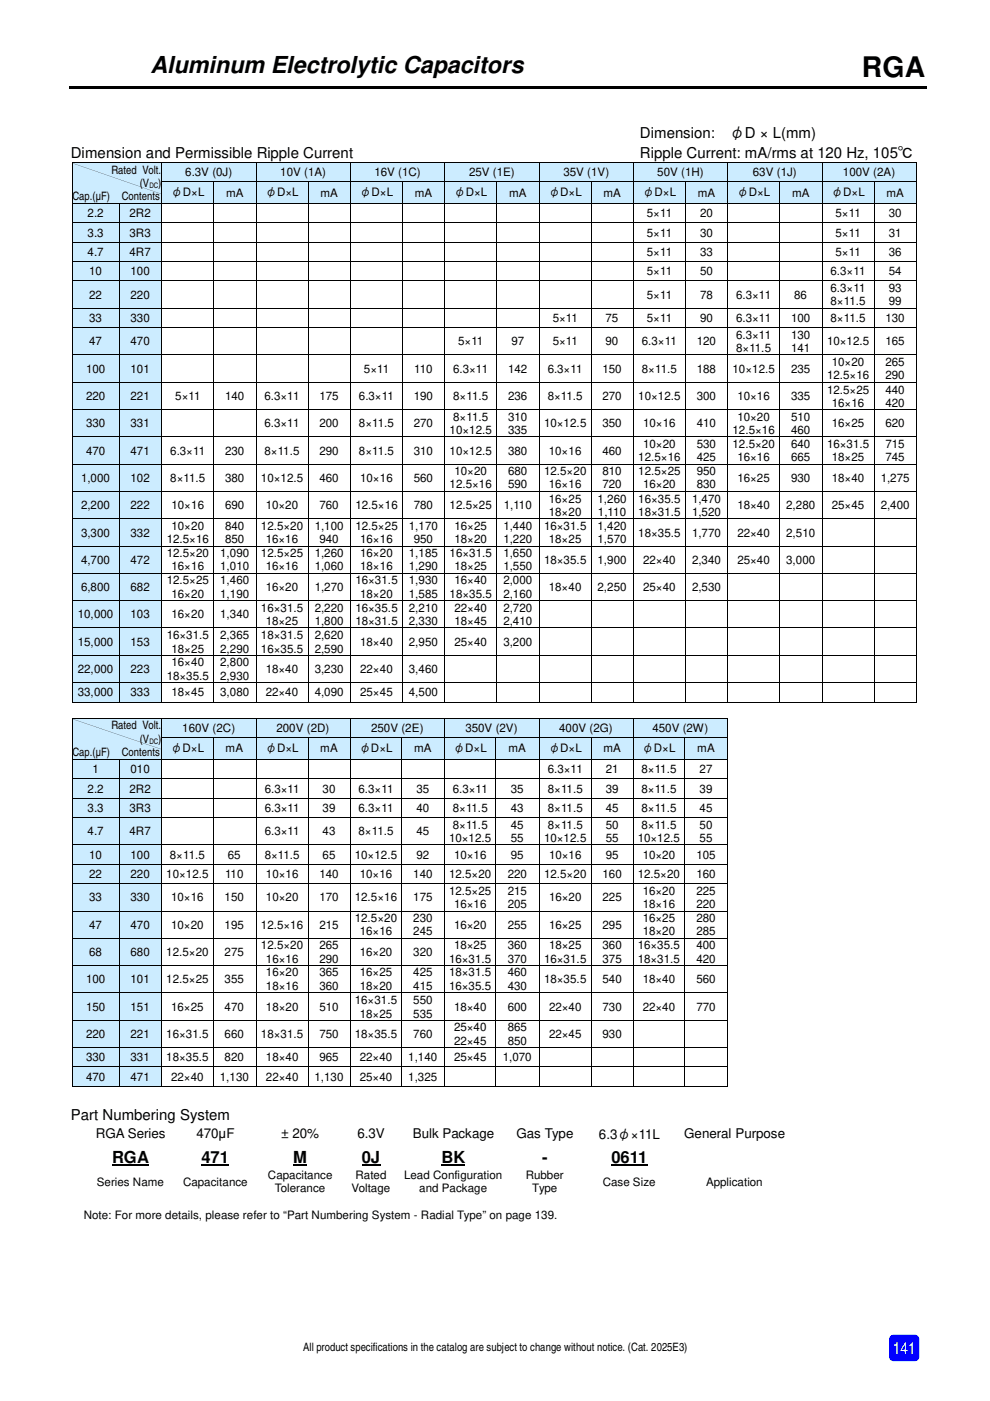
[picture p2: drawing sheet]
<svg xmlns="http://www.w3.org/2000/svg" width="210mm" height="297mm" viewBox="0 0 210 297" stroke-linecap="round" stroke-linejoin="round" font-family="sans-serif">
<defs><g id="words">
<text font-size="6" x="182.8" y="16.4">RGA</text>
<text font-size="5" x="31.9" y="15.5">Aluminum Electrolytic Capacitors</text>
<g font-size="3.5">
<text x="23.7" y="246.5">RGA</text>
<text x="42.7" y="246.5">471</text>
<text x="62.2" y="246.5">M</text>
<text x="76.7" y="246.5">0J</text>
<text x="93.6" y="246.5">BK</text>
<text x="114.9" y="246.5">-</text>
<text x="129.6" y="246.5">0611</text>
</g>
<text font-size="3.5" fill="#fff" x="189.3" y="287.1">141</text>
<g font-size="3.2">
<text x="135.7" y="29.3">Dimension:</text>
<text x="154.8" y="29.3">φD × L(mm)</text>
<text x="15" y="33.4">Dimension and Permissible Ripple Current</text>
<text x="135.7" y="33.4">Ripple Current: mA/rms at 120 Hz, 105℃</text>
<text x="15" y="237.4">Part Numbering System</text>
</g>
<g font-size="2.8">
<text x="20.3" y="241.2">RGA Series</text>
<text x="41.7" y="241.2">470µF</text>
<text x="59.6" y="241.2">± 20%</text>
<text x="75.8" y="241.2">6.3V</text>
<text x="87.5" y="241.2">Bulk Package</text>
<text x="109.5" y="241.2">Gas Type</text>
<text x="127" y="241.4">6.3φ×11L</text>
<text x="145.1" y="241.2">General Purpose</text>
</g>
<g font-size="2.5">
<text x="36.3" y="41.7">φD×L</text>
<text x="39.3" y="37.4">6.3V (0J)</text>
<text x="47.9" y="41.7">mA</text>
<text x="56.3" y="41.7">φD×L</text>
<text x="59.4" y="37.4">10V (1A)</text>
<text x="67.9" y="41.7">mA</text>
<text x="76.3" y="41.7">φD×L</text>
<text x="79.4" y="37.4">16V (1C)</text>
<text x="87.9" y="41.7">mA</text>
<text x="96.3" y="41.7">φD×L</text>
<text x="99.4" y="37.4">25V (1E)</text>
<text x="107.9" y="41.7">mA</text>
<text x="116.3" y="41.7">φD×L</text>
<text x="119.5" y="37.4">35V (1V)</text>
<text x="127.9" y="41.7">mA</text>
<text x="136.3" y="41.7">φD×L</text>
<text x="139.4" y="37.4">50V (1H)</text>
<text x="148" y="41.7">mA</text>
<text x="156.3" y="41.7">φD×L</text>
<text x="159.6" y="37.4">63V (1J)</text>
<text x="167.9" y="41.7">mA</text>
<text x="176.3" y="41.7">φD×L</text>
<text x="178.7" y="37.4">100V (2A)</text>
<text x="188" y="41.7">mA</text>
<text x="18.6" y="46.1">2.2</text>
<text x="27.5" y="46.1">2R2</text>
<text x="137.2" y="46.1">5×11</text>
<text x="148.4" y="46.1">20</text>
<text x="177.2" y="46.1">5×11</text>
<text x="188.4" y="46.1">30</text>
<text x="18.6" y="50.2">3.3</text>
<text x="27.5" y="50.2">3R3</text>
<text x="137.2" y="50.2">5×11</text>
<text x="148.4" y="50.2">30</text>
<text x="177.2" y="50.2">5×11</text>
<text x="188.4" y="50.2">31</text>
<text x="18.6" y="54.2">4.7</text>
<text x="18.9" y="58.3">10</text>
<text x="27.5" y="54.2">4R7</text>
<text x="27.7" y="58.3">100</text>
<text x="137.2" y="54.2">5×11</text>
<text x="137.2" y="58.3">5×11</text>
<text x="148.4" y="54.2">33</text>
<text x="148.4" y="58.3">50</text>
<text x="176.1" y="58.3">6.3×11</text>
<text x="177.2" y="54.2">5×11</text>
<text x="188.4" y="54.2">36</text>
<text x="188.4" y="58.3">54</text>
<text x="18.9" y="63.4">22</text>
<text x="27.7" y="63.4">220</text>
<text x="137.2" y="63.4">5×11</text>
<text x="148.4" y="63.4">78</text>
<text x="156.1" y="63.4">6.3×11</text>
<text x="168.4" y="63.4">86</text>
<text x="176.1" y="61.9">6.3×11</text>
<text x="176.1" y="64.8">8×11.5</text>
<text x="188.4" y="61.9">93</text>
<text x="188.4" y="64.8">99</text>
<text x="18.9" y="68.3">33</text>
<text x="27.7" y="68.3">330</text>
<text x="117.2" y="68.3">5×11</text>
<text x="128.4" y="68.3">75</text>
<text x="137.2" y="68.3">5×11</text>
<text x="148.4" y="68.3">90</text>
<text x="156.1" y="68.3">6.3×11</text>
<text x="156.1" y="71.8">6.3×11</text>
<text x="167.7" y="68.3">100</text>
<text x="167.7" y="71.8">130</text>
<text x="176.1" y="68.3">8×11.5</text>
<text x="187.7" y="68.3">130</text>
<text x="18.9" y="73.2">47</text>
<text x="27.7" y="73.2">470</text>
<text x="97.2" y="73.2">5×11</text>
<text x="108.4" y="73.2">97</text>
<text x="117.2" y="73.2">5×11</text>
<text x="128.4" y="73.2">90</text>
<text x="136.1" y="73.2">6.3×11</text>
<text x="147.7" y="73.2">120</text>
<text x="156.1" y="74.6">8×11.5</text>
<text x="167.7" y="74.6">141</text>
<text x="175.3" y="73.2">10×12.5</text>
<text x="176.4" y="77.6">10×20</text>
<text x="187.7" y="73.2">165</text>
<text x="187.7" y="77.6">265</text>
<text x="18.2" y="79">100</text>
<text x="27.7" y="79">101</text>
<text x="77.2" y="79">5×11</text>
<text x="87.8" y="79">110</text>
<text x="96.1" y="79">6.3×11</text>
<text x="107.7" y="79">142</text>
<text x="116.1" y="79">6.3×11</text>
<text x="127.7" y="79">150</text>
<text x="136.1" y="79">8×11.5</text>
<text x="147.7" y="79">188</text>
<text x="155.3" y="79">10×12.5</text>
<text x="167.7" y="79">235</text>
<text x="175.3" y="80.4">12.5×16</text>
<text x="175.3" y="83.4">12.5×25</text>
<text x="187.7" y="80.4">290</text>
<text x="187.7" y="83.4">440</text>
<text x="18.2" y="84.8">220</text>
<text x="27.7" y="84.8">221</text>
<text x="37.2" y="84.8">5×11</text>
<text x="47.7" y="84.8">140</text>
<text x="56.1" y="84.8">6.3×11</text>
<text x="67.7" y="84.8">175</text>
<text x="76.1" y="84.8">6.3×11</text>
<text x="87.7" y="84.8">190</text>
<text x="96.1" y="84.8">8×11.5</text>
<text x="96.1" y="89.2">8×11.5</text>
<text x="107.7" y="84.8">236</text>
<text x="107.7" y="89.2">310</text>
<text x="116.1" y="84.8">8×11.5</text>
<text x="127.7" y="84.8">270</text>
<text x="135.3" y="84.8">10×12.5</text>
<text x="147.7" y="84.8">300</text>
<text x="156.3" y="84.8">10×16</text>
<text x="156.3" y="89.2">10×20</text>
<text x="167.7" y="84.8">335</text>
<text x="167.7" y="89.2">510</text>
<text x="176.4" y="86.3">16×16</text>
<text x="187.7" y="86.3">420</text>
<text x="18.2" y="90.6">330</text>
<text x="27.7" y="90.6">331</text>
<text x="56.1" y="90.6">6.3×11</text>
<text x="67.7" y="90.6">200</text>
<text x="76.1" y="90.6">8×11.5</text>
<text x="87.7" y="90.6">270</text>
<text x="95.3" y="92">10×12.5</text>
<text x="107.7" y="92">335</text>
<text x="115.4" y="90.6">10×12.5</text>
<text x="127.7" y="90.6">350</text>
<text x="136.4" y="90.6">10×16</text>
<text x="136.4" y="95">10×20</text>
<text x="147.7" y="90.6">410</text>
<text x="147.7" y="95">530</text>
<text x="155.3" y="92">12.5×16</text>
<text x="155.3" y="95">12.5×20</text>
<text x="167.7" y="92">460</text>
<text x="167.7" y="95">640</text>
<text x="175.3" y="95">16×31.5</text>
<text x="176.4" y="90.6">16×25</text>
<text x="187.7" y="90.6">620</text>
<text x="187.7" y="95">715</text>
<text x="18.2" y="96.4">470</text>
<text x="27.7" y="96.4">471</text>
<text x="36.1" y="96.4">6.3×11</text>
<text x="47.7" y="96.4">230</text>
<text x="56.1" y="96.4">8×11.5</text>
<text x="67.7" y="96.4">290</text>
<text x="76.1" y="96.4">8×11.5</text>
<text x="87.7" y="96.4">310</text>
<text x="95.3" y="96.4">10×12.5</text>
<text x="96.4" y="100.7">10×20</text>
<text x="107.7" y="96.4">380</text>
<text x="107.7" y="100.7">680</text>
<text x="115.4" y="100.7">12.5×20</text>
<text x="116.4" y="96.4">10×16</text>
<text x="127.7" y="96.4">460</text>
<text x="127.7" y="100.7">810</text>
<text x="135.3" y="97.8">12.5×16</text>
<text x="135.3" y="100.7">12.5×25</text>
<text x="147.7" y="97.8">425</text>
<text x="147.7" y="100.7">950</text>
<text x="156.3" y="97.8">16×16</text>
<text x="167.7" y="97.8">665</text>
<text x="176.4" y="97.8">18×25</text>
<text x="187.7" y="97.8">745</text>
<text x="17.2" y="102.2">1,000</text>
<text x="17.2" y="108">2,200</text>
<text x="27.7" y="102.2">102</text>
<text x="27.7" y="108">222</text>
<text x="36.1" y="102.2">8×11.5</text>
<text x="36.4" y="108">10×16</text>
<text x="47.7" y="102.2">380</text>
<text x="47.7" y="108">690</text>
<text x="55.3" y="102.2">10×12.5</text>
<text x="56.3" y="108">10×20</text>
<text x="67.7" y="102.2">460</text>
<text x="67.7" y="108">760</text>
<text x="75.4" y="108">12.5×16</text>
<text x="76.4" y="102.2">10×16</text>
<text x="87.7" y="102.2">560</text>
<text x="87.7" y="108">780</text>
<text x="95.3" y="103.5">12.5×16</text>
<text x="95.3" y="108">12.5×25</text>
<text x="106.8" y="108">1,110</text>
<text x="107.7" y="103.5">590</text>
<text x="116.4" y="103.5">16×16</text>
<text x="116.4" y="106.6">16×25</text>
<text x="126.7" y="106.6">1,260</text>
<text x="127.7" y="103.5">720</text>
<text x="135.3" y="106.6">16×35.5</text>
<text x="136.4" y="103.5">16×20</text>
<text x="146.7" y="106.6">1,470</text>
<text x="147.7" y="103.5">830</text>
<text x="156.3" y="102.2">16×25</text>
<text x="156.3" y="108">18×40</text>
<text x="166.7" y="108">2,280</text>
<text x="167.7" y="102.2">930</text>
<text x="176.4" y="102.2">18×40</text>
<text x="176.4" y="108">25×45</text>
<text x="186.7" y="102.2">1,275</text>
<text x="186.7" y="108">2,400</text>
<text x="17.2" y="113.7">3,300</text>
<text x="27.7" y="113.7">332</text>
<text x="36.4" y="112.4">10×20</text>
<text x="47.7" y="112.4">840</text>
<text x="55.3" y="112.4">12.5×20</text>
<text x="66.7" y="112.4">1,100</text>
<text x="75.4" y="112.4">12.5×25</text>
<text x="86.7" y="112.4">1,170</text>
<text x="96.4" y="112.4">16×25</text>
<text x="106.7" y="112.4">1,440</text>
<text x="115.4" y="112.4">16×31.5</text>
<text x="116.4" y="109.4">18×20</text>
<text x="126.7" y="112.4">1,420</text>
<text x="126.8" y="109.4">1,110</text>
<text x="135.3" y="109.4">18×31.5</text>
<text x="135.3" y="113.7">18×35.5</text>
<text x="146.7" y="109.4">1,520</text>
<text x="146.7" y="113.7">1,770</text>
<text x="156.3" y="113.7">22×40</text>
<text x="166.7" y="113.7">2,510</text>
<text x="17.2" y="119.5">4,700</text>
<text x="27.7" y="119.5">472</text>
<text x="35.3" y="115.2">12.5×16</text>
<text x="35.3" y="118.1">12.5×20</text>
<text x="46.7" y="118.1">1,090</text>
<text x="47.7" y="115.2">850</text>
<text x="55.3" y="118.1">12.5×25</text>
<text x="56.3" y="115.2">16×16</text>
<text x="66.7" y="118.1">1,260</text>
<text x="67.7" y="115.2">940</text>
<text x="76.4" y="115.2">16×16</text>
<text x="76.4" y="118.1">16×20</text>
<text x="86.7" y="118.1">1,185</text>
<text x="87.7" y="115.2">950</text>
<text x="95.3" y="118.1">16×31.5</text>
<text x="96.4" y="115.2">18×20</text>
<text x="106.7" y="115.2">1,220</text>
<text x="106.7" y="118.1">1,650</text>
<text x="115.4" y="119.5">18×35.5</text>
<text x="116.4" y="115.2">18×25</text>
<text x="126.7" y="115.2">1,570</text>
<text x="126.7" y="119.5">1,900</text>
<text x="136.4" y="119.5">22×40</text>
<text x="146.7" y="119.5">2,340</text>
<text x="156.3" y="119.5">25×40</text>
<text x="166.7" y="119.5">3,000</text>
<text x="17.2" y="125.3">6,800</text>
<text x="27.7" y="125.3">682</text>
<text x="35.3" y="123.9">12.5×25</text>
<text x="36.4" y="120.9">16×16</text>
<text x="46.7" y="120.9">1,010</text>
<text x="46.7" y="123.9">1,460</text>
<text x="56.3" y="120.9">16×16</text>
<text x="56.3" y="125.3">16×20</text>
<text x="66.7" y="120.9">1,060</text>
<text x="66.7" y="125.3">1,270</text>
<text x="75.4" y="123.9">16×31.5</text>
<text x="76.4" y="120.9">18×16</text>
<text x="86.7" y="120.9">1,290</text>
<text x="86.7" y="123.9">1,930</text>
<text x="96.4" y="120.9">18×25</text>
<text x="96.4" y="123.9">16×40</text>
<text x="106.7" y="120.9">1,550</text>
<text x="106.7" y="123.9">2,000</text>
<text x="116.4" y="125.3">18×40</text>
<text x="126.7" y="125.3">2,250</text>
<text x="136.4" y="125.3">25×40</text>
<text x="146.7" y="125.3">2,530</text>
<text x="16.5" y="131.1">10,000</text>
<text x="27.7" y="131.1">103</text>
<text x="36.4" y="126.7">16×20</text>
<text x="36.4" y="131.1">16×20</text>
<text x="46.7" y="126.7">1,190</text>
<text x="46.7" y="131.1">1,340</text>
<text x="55.3" y="129.7">16×31.5</text>
<text x="66.7" y="129.7">2,220</text>
<text x="75.4" y="129.7">16×35.5</text>
<text x="76.4" y="126.7">18×20</text>
<text x="86.7" y="126.7">1,585</text>
<text x="86.7" y="129.7">2,210</text>
<text x="95.3" y="126.7">18×35.5</text>
<text x="96.4" y="129.7">22×40</text>
<text x="106.7" y="126.7">2,160</text>
<text x="106.7" y="129.7">2,720</text>
<text x="16.5" y="136.9">15,000</text>
<text x="27.7" y="136.9">153</text>
<text x="35.3" y="135.5">16×31.5</text>
<text x="46.7" y="135.5">2,365</text>
<text x="55.3" y="135.5">18×31.5</text>
<text x="56.3" y="132.5">18×25</text>
<text x="66.7" y="132.5">1,800</text>
<text x="66.7" y="135.5">2,620</text>
<text x="75.4" y="132.5">18×31.5</text>
<text x="76.4" y="136.9">18×40</text>
<text x="86.7" y="132.5">2,330</text>
<text x="86.7" y="136.9">2,950</text>
<text x="96.4" y="132.5">18×45</text>
<text x="96.4" y="136.9">25×40</text>
<text x="106.7" y="132.5">2,410</text>
<text x="106.7" y="136.9">3,200</text>
<text x="16.5" y="142.7">22,000</text>
<text x="27.7" y="142.7">223</text>
<text x="36.4" y="138.3">18×25</text>
<text x="36.4" y="141.3">16×40</text>
<text x="46.7" y="138.3">2,290</text>
<text x="46.7" y="141.3">2,800</text>
<text x="55.3" y="138.3">16×35.5</text>
<text x="56.3" y="142.7">18×40</text>
<text x="66.7" y="138.3">2,590</text>
<text x="66.7" y="142.7">3,230</text>
<text x="76.4" y="142.7">22×40</text>
<text x="86.7" y="142.7">3,460</text>
<text x="16.5" y="147.6">33,000</text>
<text x="27.7" y="147.6">333</text>
<text x="35.3" y="144.1">18×35.5</text>
<text x="36.4" y="147.6">18×45</text>
<text x="46.7" y="144.1">2,930</text>
<text x="46.7" y="147.6">3,080</text>
<text x="56.3" y="147.6">22×40</text>
<text x="66.7" y="147.6">4,090</text>
<text x="76.4" y="147.6">25×45</text>
<text x="86.7" y="147.6">4,500</text>
<text x="38.7" y="155.2">160V (2C)</text>
<text x="58.6" y="155.2">200V (2D)</text>
<text x="78.7" y="155.2">250V (2E)</text>
<text x="98.7" y="155.2">350V (2V)</text>
<text x="118.6" y="155.2">400V (2G)</text>
<text x="138.3" y="155.2">450V (2W)</text>
<text x="36.2" y="159.5">φD×L</text>
<text x="47.8" y="159.5">mA</text>
<text x="56.3" y="159.5">φD×L</text>
<text x="67.9" y="159.5">mA</text>
<text x="76.2" y="159.5">φD×L</text>
<text x="87.8" y="159.5">mA</text>
<text x="96.2" y="159.5">φD×L</text>
<text x="107.8" y="159.5">mA</text>
<text x="116.3" y="159.5">φD×L</text>
<text x="127.9" y="159.5">mA</text>
<text x="136.2" y="159.5">φD×L</text>
<text x="147.8" y="159.5">mA</text>
<text x="19.6" y="163.9">1</text>
<text x="27.7" y="163.9">010</text>
<text x="116.2" y="163.9">6.3×11</text>
<text x="128.4" y="163.9">21</text>
<text x="136" y="163.9">8×11.5</text>
<text x="148.3" y="163.9">27</text>
<text x="18.6" y="168.1">2.2</text>
<text x="18.6" y="172.2">3.3</text>
<text x="27.5" y="168.1">2R2</text>
<text x="27.5" y="172.2">3R3</text>
<text x="56.1" y="168.1">6.3×11</text>
<text x="56.1" y="172.2">6.3×11</text>
<text x="68.4" y="168.1">30</text>
<text x="68.4" y="172.2">39</text>
<text x="76" y="168.1">6.3×11</text>
<text x="76" y="172.2">6.3×11</text>
<text x="88.3" y="168.1">35</text>
<text x="88.3" y="172.2">40</text>
<text x="96" y="168.1">6.3×11</text>
<text x="96" y="172.2">8×11.5</text>
<text x="108.3" y="168.1">35</text>
<text x="108.3" y="172.2">43</text>
<text x="116.2" y="168.1">8×11.5</text>
<text x="116.2" y="172.2">8×11.5</text>
<text x="128.4" y="168.1">39</text>
<text x="128.4" y="172.2">45</text>
<text x="136" y="168.1">8×11.5</text>
<text x="136" y="172.2">8×11.5</text>
<text x="148.3" y="168.1">39</text>
<text x="148.3" y="172.2">45</text>
<text x="18.6" y="177.1">4.7</text>
<text x="27.5" y="177.1">4R7</text>
<text x="56.1" y="177.1">6.3×11</text>
<text x="68.4" y="177.1">43</text>
<text x="76" y="177.1">8×11.5</text>
<text x="88.3" y="177.1">45</text>
<text x="95.2" y="178.5">10×12.5</text>
<text x="96" y="175.7">8×11.5</text>
<text x="108.3" y="175.7">45</text>
<text x="108.3" y="178.5">55</text>
<text x="115.4" y="178.5">10×12.5</text>
<text x="116.2" y="175.7">8×11.5</text>
<text x="128.4" y="175.7">50</text>
<text x="128.4" y="178.5">55</text>
<text x="135.2" y="178.5">10×12.5</text>
<text x="136" y="175.7">8×11.5</text>
<text x="148.3" y="175.7">50</text>
<text x="148.3" y="178.5">55</text>
<text x="18.9" y="182">10</text>
<text x="27.7" y="182">100</text>
<text x="36" y="182">8×11.5</text>
<text x="48.3" y="182">65</text>
<text x="56.1" y="182">8×11.5</text>
<text x="68.4" y="182">65</text>
<text x="75.2" y="182">10×12.5</text>
<text x="88.3" y="182">92</text>
<text x="96.3" y="182">10×16</text>
<text x="108.3" y="182">95</text>
<text x="116.4" y="182">10×16</text>
<text x="128.4" y="182">95</text>
<text x="136.3" y="182">10×20</text>
<text x="147.7" y="182">105</text>
<text x="18.9" y="186.2">22</text>
<text x="18.9" y="191.1">33</text>
<text x="27.7" y="186.2">220</text>
<text x="27.7" y="191.1">330</text>
<text x="35.3" y="186.2">10×12.5</text>
<text x="36.3" y="191.1">10×16</text>
<text x="47.6" y="191.1">150</text>
<text x="47.7" y="186.2">110</text>
<text x="56.4" y="186.2">10×16</text>
<text x="56.4" y="191.1">10×20</text>
<text x="67.7" y="186.2">140</text>
<text x="67.7" y="191.1">170</text>
<text x="75.2" y="191.1">12.5×16</text>
<text x="76.3" y="186.2">10×16</text>
<text x="87.6" y="186.2">140</text>
<text x="87.6" y="191.1">175</text>
<text x="95.2" y="186.2">12.5×20</text>
<text x="95.2" y="189.7">12.5×25</text>
<text x="107.7" y="186.2">220</text>
<text x="107.7" y="189.7">215</text>
<text x="115.4" y="186.2">12.5×20</text>
<text x="116.4" y="191.1">16×20</text>
<text x="127.8" y="186.2">160</text>
<text x="127.8" y="191.1">225</text>
<text x="135.2" y="186.2">12.5×20</text>
<text x="136.3" y="189.7">16×20</text>
<text x="147.7" y="186.2">160</text>
<text x="147.7" y="189.7">225</text>
<text x="18.9" y="196.9">47</text>
<text x="27.7" y="196.9">470</text>
<text x="36.3" y="196.9">10×20</text>
<text x="47.6" y="196.9">195</text>
<text x="55.3" y="196.9">12.5×16</text>
<text x="67.7" y="196.9">215</text>
<text x="75.2" y="195.5">12.5×20</text>
<text x="87.6" y="195.5">230</text>
<text x="96.3" y="192.6">16×16</text>
<text x="96.3" y="196.9">16×20</text>
<text x="107.7" y="192.6">205</text>
<text x="107.7" y="196.9">255</text>
<text x="116.4" y="196.9">16×25</text>
<text x="127.8" y="196.9">295</text>
<text x="136.3" y="192.6">18×16</text>
<text x="136.3" y="195.5">16×25</text>
<text x="147.7" y="192.6">220</text>
<text x="147.7" y="195.5">280</text>
<text x="18.9" y="202.7">68</text>
<text x="27.7" y="202.7">680</text>
<text x="35.3" y="202.7">12.5×20</text>
<text x="47.6" y="202.7">275</text>
<text x="55.3" y="201.3">12.5×20</text>
<text x="67.7" y="201.3">265</text>
<text x="76.3" y="198.3">16×16</text>
<text x="76.3" y="202.7">16×20</text>
<text x="87.6" y="198.3">245</text>
<text x="87.6" y="202.7">320</text>
<text x="96.3" y="201.3">18×25</text>
<text x="107.7" y="201.3">360</text>
<text x="116.4" y="201.3">18×25</text>
<text x="127.8" y="201.3">360</text>
<text x="135.2" y="201.3">16×35.5</text>
<text x="136.3" y="198.3">18×20</text>
<text x="147.7" y="198.3">285</text>
<text x="147.7" y="201.3">400</text>
<text x="18.2" y="208.4">100</text>
<text x="27.7" y="208.4">101</text>
<text x="35.3" y="208.4">12.5×25</text>
<text x="47.6" y="208.4">355</text>
<text x="56.4" y="204.1">16×16</text>
<text x="56.4" y="207">16×20</text>
<text x="56.4" y="209.8">18×16</text>
<text x="67.7" y="204.1">290</text>
<text x="67.7" y="207">365</text>
<text x="67.7" y="209.8">360</text>
<text x="76.3" y="207">16×25</text>
<text x="76.3" y="209.8">18×20</text>
<text x="87.6" y="207">425</text>
<text x="87.6" y="209.8">415</text>
<text x="95.2" y="204.1">16×31.5</text>
<text x="95.2" y="207">18×31.5</text>
<text x="95.2" y="209.8">16×35.5</text>
<text x="107.7" y="204.1">370</text>
<text x="107.7" y="207">460</text>
<text x="107.7" y="209.8">430</text>
<text x="115.4" y="204.1">16×31.5</text>
<text x="115.4" y="208.4">18×35.5</text>
<text x="127.8" y="204.1">375</text>
<text x="127.8" y="208.4">540</text>
<text x="135.2" y="204.1">18×31.5</text>
<text x="136.3" y="208.4">18×40</text>
<text x="147.7" y="204.1">420</text>
<text x="147.7" y="208.4">560</text>
<text x="18.2" y="214.3">150</text>
<text x="27.7" y="214.3">151</text>
<text x="36.3" y="214.3">16×25</text>
<text x="47.6" y="214.3">470</text>
<text x="56.4" y="214.3">18×20</text>
<text x="67.7" y="214.3">510</text>
<text x="75.2" y="212.9">16×31.5</text>
<text x="76.3" y="215.7">18×25</text>
<text x="87.6" y="212.9">550</text>
<text x="87.6" y="215.7">535</text>
<text x="96.3" y="214.3">18×40</text>
<text x="107.7" y="214.3">600</text>
<text x="116.4" y="214.3">22×40</text>
<text x="127.8" y="214.3">730</text>
<text x="136.3" y="214.3">22×40</text>
<text x="147.7" y="214.3">770</text>
<text x="18.2" y="220">220</text>
<text x="27.7" y="220">221</text>
<text x="35.3" y="220">16×31.5</text>
<text x="47.6" y="220">660</text>
<text x="55.3" y="220">18×31.5</text>
<text x="67.7" y="220">750</text>
<text x="75.2" y="220">18×35.5</text>
<text x="87.6" y="220">760</text>
<text x="96.3" y="218.7">25×40</text>
<text x="96.3" y="221.5">22×45</text>
<text x="107.7" y="218.7">865</text>
<text x="107.7" y="221.5">850</text>
<text x="116.4" y="220">22×45</text>
<text x="127.8" y="220">930</text>
<text x="18.2" y="225">330</text>
<text x="27.7" y="225">331</text>
<text x="35.3" y="225">18×35.5</text>
<text x="47.6" y="225">820</text>
<text x="56.4" y="225">18×40</text>
<text x="67.7" y="225">965</text>
<text x="76.3" y="225">22×40</text>
<text x="86.6" y="225">1,140</text>
<text x="96.3" y="225">25×45</text>
<text x="106.6" y="225">1,070</text>
<text x="18.2" y="229.1">470</text>
<text x="27.7" y="229.1">471</text>
<text x="36.3" y="229.1">22×40</text>
<text x="46.6" y="229.1">1,130</text>
<text x="56.4" y="229.1">22×40</text>
<text x="66.7" y="229.1">1,130</text>
<text x="76.3" y="229.1">25×40</text>
<text x="86.6" y="229.1">1,325</text>
<text x="20.5" y="251.4">Series Name</text>
<text x="38.8" y="251.4">Capacitance</text>
<text x="56.8" y="250">Capacitance</text>
<text x="75.4" y="250">Rated</text>
<text x="85.7" y="250">Lead Configuration</text>
<text x="111.5" y="250">Rubber</text>
<text x="127.8" y="251.4">Case Size</text>
<text x="149.7" y="251.4">Application</text>
<text x="58.3" y="252.8">Tolerance</text>
<text x="74.5" y="252.8">Voltage</text>
<text x="88.9" y="252.8">and Package</text>
<text x="112.9" y="252.8">Type</text>
<text x="17.8" y="258.5">Note: For more details, please refer to “Part Numbering System - Radial Type” on page 139.</text>
</g>
<g font-size="2.4">
<text x="23.6" y="36.8">Rated Volt.</text>
<text x="29.6" y="39.6">(V</text>
<text x="33.5" y="39.6">)</text>
<text x="15.4" y="42.5">Cap.(µF)</text>
<text x="25.8" y="42.5">Contents</text>
<text x="23.6" y="154.6">Rated Volt.</text>
<text x="15.4" y="160.3">Cap.(µF)</text>
<text x="25.8" y="160.3">Contents</text>
<text x="29.6" y="157.5">(V</text>
<text x="33.5" y="157.5">)</text>
<text x="64.3" y="286.5">All product specifications in the catalog are subject to change without notice. (Cat. 2025E3)</text>
</g>
<g font-size="1.6">
<text x="31.7" y="39.8">DC</text>
<text x="31.7" y="157.6">DC</text>
</g>
</g></defs>
<path d="M14.8 18.3h16.6v.5h-16.6zM31.2 18.3h.5v.5h-.5zM31.7 18.3h136.2v.5h-136.2zM167.7 18.3h.5v.5h-.5zM168.2 18.3h28.3v.5h-28.3z" fill="#000"/>
<path d="M188.8 283.3l.6-.3h4.6a.91 .91 0 0 1 .9 .9v3.8a.89 .89 0 0 1-.9 .9h-4.6a.91 .91 0 0 1-.9-.9v-3.8z" fill-rule="evenodd" fill="#00f"/>
<g fill="#ccecff">
<path d="M15.4 34.5h18.8v8.5h-18.8z"/>
<path d="M15.4 34.5h18.8v2.8h-18.8z"/>
<path d="M15.4 37.3h18.8v2.9h-18.8z"/>
<path d="M15.4 40.2h18.8v2.8h-18.8z"/>
<path d="M34.4 34.5h19.8v4h-19.8z"/>
<path d="M34.4 35.1h19.8v2.8h-19.8z"/>
<path d="M54.4 34.5h19.8v4h-19.8z"/>
<path d="M54.4 35.1h19.8v2.8h-19.8z"/>
<path d="M74.4 34.5h19.8v4h-19.8z"/>
<path d="M74.4 35.1h19.8v2.8h-19.8z"/>
<path d="M94.4 34.5h19.8v4h-19.8z"/>
<path d="M94.4 35.1h19.8v2.8h-19.8z"/>
<path d="M114.4 34.5h19.8v4h-19.8z"/>
<path d="M114.4 35.1h19.8v2.8h-19.8z"/>
<path d="M134.4 34.5h19.8v4h-19.8z"/>
<path d="M134.4 35.1h19.8v2.8h-19.8z"/>
<path d="M154.4 34.5h19.8v4h-19.8z"/>
<path d="M154.4 35.1h19.8v2.8h-19.8z"/>
<path d="M174.4 34.5h19.8v4h-19.8z"/>
<path d="M174.4 35.1h19.8v2.8h-19.8z"/>
</g>
<path d="M15.2 34.3h.2v.2h-.2zM34.2 34.3h.2v.2h-.2zM54.2 34.3h.2v.2h-.2zM74.3 34.3h.1v.2h-.1zM94.2 34.3h.2v.2h-.2zM114.3 34.3h.1v.2h-.1zM134.2 34.3h.2v.2h-.2zM154.3 34.3h.1v.2h-.1zM174.2 34.3h.2v.2h-.2zM194.3 34.3h.1v.2h-.1z" fill="#000"/>
<g fill="none" stroke="#000" stroke-width=".21">
<path d="M15.3 34.5v4M15.4 34.4h18.8M34.3 34.5v4M34.4 34.4h19.8M54.3 34.5v4M54.4 34.4h19.9M74.3 34.5v4M74.4 34.4h19.8M94.3 34.5v4M94.4 34.4h19.9M114.3 34.5v4M114.4 34.4h19.8"/>
<path d="M134.3 34.5v4M134.4 34.4h19.9M154.3 34.5v4M154.4 34.4h19.8M174.3 34.5v4M174.4 34.4h19.9M194.4 34.5v4"/>
</g>
<g fill="#ccecff">
<path d="M34.4 38.6h10.9v4.4h-10.9z"/>
<path d="M34.4 39.2h10.9v3.2h-10.9z"/>
<path d="M45.3 38.6h8.9v4.4h-8.9z"/>
<path d="M45.3 39.4h8.9v2.8h-8.9z"/>
<path d="M54.4 38.6h10.9v4.4h-10.9z"/>
<path d="M54.4 39.2h10.9v3.2h-10.9z"/>
<path d="M65.4 38.6h8.8v4.4h-8.8z"/>
<path d="M65.4 39.4h8.8v2.8h-8.8z"/>
<path d="M74.4 38.6h10.9v4.4h-10.9z"/>
<path d="M74.4 39.2h10.9v3.2h-10.9z"/>
<path d="M85.3 38.6h8.9v4.4h-8.9z"/>
<path d="M85.3 39.4h8.9v2.8h-8.9z"/>
<path d="M94.4 38.6h10.9v4.4h-10.9z"/>
<path d="M94.4 39.2h10.9v3.2h-10.9z"/>
<path d="M105.4 38.6h8.8v4.4h-8.8z"/>
<path d="M105.4 39.4h8.8v2.8h-8.8z"/>
<path d="M114.4 38.6h10.9v4.4h-10.9z"/>
<path d="M114.4 39.2h10.9v3.2h-10.9z"/>
<path d="M125.3 38.6h8.9v4.4h-8.9z"/>
<path d="M125.3 39.4h8.9v2.8h-8.9z"/>
<path d="M134.4 38.6h10.9v4.4h-10.9z"/>
<path d="M134.4 39.2h10.9v3.2h-10.9z"/>
<path d="M145.4 38.6h8.8v4.4h-8.8z"/>
<path d="M145.4 39.4h8.8v2.8h-8.8z"/>
<path d="M154.4 38.6h10.9v4.4h-10.9z"/>
<path d="M154.4 39.2h10.9v3.2h-10.9z"/>
<path d="M165.4 38.6h8.8v4.4h-8.8z"/>
<path d="M165.4 39.4h8.8v2.8h-8.8z"/>
<path d="M174.4 38.6h10.9v4.4h-10.9z"/>
<path d="M174.4 39.2h10.9v3.2h-10.9z"/>
<path d="M185.4 38.6h8.8v4.4h-8.8z"/>
<path d="M185.4 39.4h8.8v2.8h-8.8z"/>
</g>
<g fill="#000">
<path d="M15.2 38.5l.2 .1zM34.2 38.5l.2 .1zM45.3 38.5l.1 .1zM54.2 38.5l.2 .1zM65.3 38.5l.1 .1zM74.3 38.5l.1 .1zM85.3 38.5l.1 .1zM94.2 38.5l.2 .1zM105.3 38.5l.1 .1zM114.3 38.5l.1 .1zM125.3 38.5l.1 .1zM134.2 38.5l.2 .1z"/>
<path d="M145.3 38.5l.1 .1zM154.3 38.5l.1 .1zM165.3 38.5l.1 .1zM174.2 38.5l.2 .1zM185.3 38.5l.1 .1zM194.3 38.5l.1 .1z"/>
</g>
<g fill="none" stroke="#000" stroke-width=".21">
<path d="M15.3 38.6v4.4M34.3 38.6v4.4M34.4 38.6h10.9v4.4M45.4 38.6h8.8M54.3 38.6v4.4M54.4 38.6h10.9v4.4M65.4 38.6h8.9M74.3 38.6v4.4M74.4 38.6h10.9M85.3 38.6v4.4M85.4 38.6h8.8M94.3 38.6v4.4"/>
<path d="M94.4 38.6h10.9M105.3 38.6v4.4M105.4 38.6h8.9M114.3 38.6v4.4M114.4 38.6h10.9M125.3 38.6v4.4M125.4 38.6h8.8M134.3 38.6v4.4M134.4 38.6h10.9M145.3 38.6v4.4M145.4 38.6h8.9M154.3 38.6v4.4"/>
<path d="M154.4 38.6h10.9M174.2 38.6h-8.8v4.4M174.3 38.6v4.4M174.4 38.6h10.9M194.3 38.6h-8.9l-.1 4.4M194.4 38.6v4.4"/>
</g>
<g fill="#ccecff">
<path d="M15.4 43.2h9.8v4h-9.8z"/>
<path d="M15.4 43.8h9.8v2.8h-9.8z"/>
<path d="M25.3 43.2h8.9v4h-8.9z"/>
<path d="M25.3 43.8h8.9v2.8h-8.9z"/>
</g>
<g fill="#000">
<path d="M15.2 43h.2v.2h-.2zM25.3 43h.1v.2h-.1zM34.2 43h.2v.2h-.2zM45.3 43h.2v.2h-.2zM54.2 43h.2v.2h-.2zM65.3 43h.1v.2h-.1zM74.3 43h.1v.2h-.1zM85.3 43h.2v.2h-.2zM94.2 43h.2v.2h-.2zM105.3 43h.2v.2h-.2zM114.3 43h.1v.2h-.1zM125.3 43h.2v.2h-.2z"/>
<path d="M134.2 43h.2v.2h-.2zM145.3 43h.2v.2h-.2zM154.3 43h.1v.2h-.1zM165.3 43h.2v.2h-.2zM174.2 43h.2v.2h-.2zM185.3 43h.2v.2h-.2zM194.3 43h.1v.2h-.1z"/>
</g>
<g fill="none" stroke="#000" stroke-width=".21">
<path d="M15.3 43.2v4M15.4 43.1h9.9M25.3 43.2v4M25.4 43.1h8.8M34.3 43.2v4M34.4 43.1h10.9M45.3 43.2v4M45.5 43.1h8.7M54.3 43.2v4M54.4 43.1h10.9M65.3 43.2v4M65.4 43.1h8.9"/>
<path d="M74.3 43.2v4M74.4 43.1h10.9M85.3 43.2v4M85.5 43.1h8.7M94.3 43.2v4M94.4 43.1h10.9M105.3 43.2v4M105.5 43.1h8.8M114.3 43.2v4M114.4 43.1h10.9M125.3 43.2v4M125.5 43.1h8.7"/>
<path d="M134.3 43.2v4M134.4 43.1h10.9M145.3 43.2v4M145.5 43.1h8.8M154.3 43.2v4M154.4 43.1h10.9M165.4 43.2v4M165.5 43.1h8.7M174.3 43.2v4M174.4 43.1h10.9M185.3 43.2v4M185.5 43.1h8.8"/>
<path d="M194.4 43.2v4"/>
</g>
<g fill="#ccecff">
<path d="M15.4 47.3h9.8v4h-9.8z"/>
<path d="M15.4 47.9h9.8v2.8h-9.8z"/>
<path d="M25.3 47.3h8.9v4h-8.9z"/>
<path d="M25.3 47.9h8.9v2.8h-8.9z"/>
</g>
<g fill="#000">
<path d="M15.2 47.2l.2 .1zM25.3 47.2l.1 .1zM34.2 47.2l.2 .1zM45.3 47.2l.1 .1zM54.2 47.2l.2 .1zM65.3 47.2l.1 .1zM74.3 47.2l.1 .1zM85.3 47.2l.1 .1zM94.2 47.2l.2 .1zM105.3 47.2l.1 .1zM114.3 47.2l.1 .1zM125.3 47.2l.1 .1z"/>
<path d="M134.2 47.2l.2 .1zM145.3 47.2l.1 .1zM154.3 47.2l.1 .1zM165.3 47.2l.1 .1zM174.2 47.2l.2 .1zM185.3 47.2l.1 .1zM194.3 47.2l.1 .1z"/>
</g>
<g fill="none" stroke="#000" stroke-width=".21">
<path d="M15.3 47.3v4M15.4 47.2h9.9M25.3 47.3v4M25.4 47.2h8.8M34.3 47.3v4M34.4 47.2h10.9M45.3 47.3v4M45.4 47.2h8.8M54.3 47.3v4M54.4 47.2h10.9M65.3 47.3v4M65.4 47.2h8.9"/>
<path d="M74.3 47.3v4M74.4 47.2h10.9M85.3 47.3v4M85.4 47.2h8.8M94.3 47.3v4M94.4 47.2h10.9M105.3 47.3v4M105.4 47.2h8.9M114.3 47.3v4M114.4 47.2h10.9M125.3 47.3v4M125.4 47.2h8.8"/>
<path d="M134.3 47.3v4M134.4 47.2h10.9M145.3 47.3v4M145.4 47.2h8.9M154.3 47.3v4M154.4 47.2h10.9M165.4 47.3v4M165.4 47.2h8.8M174.3 47.3v4M174.4 47.2h10.9M185.3 47.3v4M185.4 47.2h8.9"/>
<path d="M194.4 47.3v4"/>
</g>
<g fill="#ccecff">
<path d="M15.4 51.4h9.8v4h-9.8z"/>
<path d="M15.4 51.9h9.8v2.9h-9.8z"/>
<path d="M25.3 51.4h8.9v4h-8.9z"/>
<path d="M25.3 51.9h8.9v2.9h-8.9z"/>
</g>
<g fill="#000">
<path d="M15.2 51.3l.2 .1zM25.3 51.3l.1 .1zM34.2 51.3l.2 .1zM45.3 51.3l.1 .1zM54.2 51.3l.2 .1zM65.3 51.3l.1 .1zM74.3 51.3l.1 .1zM85.3 51.3l.1 .1zM94.2 51.3l.2 .1zM105.3 51.3l.1 .1zM114.3 51.3l.1 .1zM125.3 51.3l.1 .1z"/>
<path d="M134.2 51.3l.2 .1zM145.3 51.3l.1 .1zM154.3 51.3l.1 .1zM165.3 51.3l.1 .1zM174.2 51.3l.2 .1zM185.3 51.3l.1 .1zM194.3 51.3l.1 .1z"/>
</g>
<g fill="none" stroke="#000" stroke-width=".21">
<path d="M15.3 51.4v4M15.4 51.4h9.9M25.3 51.4v4M25.4 51.4h8.8M34.3 51.4v4M34.4 51.4h10.9M45.3 51.4v4M45.4 51.4h8.8M54.3 51.4v4M54.4 51.4h10.9M65.3 51.4v4M65.4 51.4h8.9"/>
<path d="M74.3 51.4v4M74.4 51.4h10.9M85.3 51.4v4M85.4 51.4h8.8M94.3 51.4v4M94.4 51.4h10.9M105.3 51.4v4M105.4 51.4h8.9M114.3 51.4v4M114.4 51.4h10.9M125.3 51.4v4M125.4 51.4h8.8"/>
<path d="M134.3 51.4v4M134.4 51.4h10.9M145.3 51.4v4M145.4 51.4h8.9M154.3 51.4v4M154.4 51.4h10.9M165.4 51.4v4M165.4 51.4h8.8M174.3 51.4v4M174.4 51.4h10.9M185.3 51.4v4M185.4 51.4h8.9"/>
<path d="M194.4 51.4v4"/>
</g>
<g fill="#ccecff">
<path d="M15.4 55.5h9.8v4h-9.8z"/>
<path d="M15.4 56h9.8v2.9h-9.8z"/>
<path d="M25.3 55.5h8.9v4h-8.9z"/>
<path d="M25.3 56h8.9v2.9h-8.9z"/>
</g>
<g fill="#000">
<path d="M15.2 55.4l.2 .1zM25.3 55.4l.1 .1zM34.2 55.4l.2 .1zM45.3 55.4l.1 .1zM54.2 55.4l.2 .1zM65.3 55.4l.1 .1zM74.3 55.4l.1 .1zM85.3 55.4l.1 .1zM94.2 55.4l.2 .1zM105.3 55.4l.1 .1zM114.3 55.4l.1 .1zM125.3 55.4l.1 .1z"/>
<path d="M134.2 55.4l.2 .1zM145.3 55.4l.1 .1zM154.3 55.4l.1 .1zM165.3 55.4l.1 .1zM174.2 55.4l.2 .1zM185.3 55.4l.1 .1zM194.3 55.4l.1 .1z"/>
</g>
<g fill="none" stroke="#000" stroke-width=".21">
<path d="M15.3 55.5v4M15.4 55.4h9.9M25.3 55.5v4M25.4 55.4h8.8M34.3 55.5v4M34.4 55.4h10.9M45.3 55.5v4M45.4 55.4h8.8M54.3 55.5v4M54.4 55.4h10.9M65.3 55.5v4M65.4 55.4h8.9"/>
<path d="M74.3 55.5v4M74.4 55.4h10.9M85.3 55.5v4M85.4 55.4h8.8M94.3 55.5v4M94.4 55.4h10.9M105.3 55.5v4M105.4 55.4h8.9M114.3 55.5v4M114.4 55.4h10.9M125.3 55.5v4M125.4 55.4h8.8"/>
<path d="M134.3 55.5v4M134.4 55.4h10.9M145.3 55.5v4M145.4 55.4h8.9M154.3 55.5v4M154.4 55.4h10.9M165.4 55.5v4M165.4 55.4h8.8M174.3 55.5v4M174.4 55.4h10.9M185.3 55.5v4M185.4 55.4h8.9"/>
<path d="M194.4 55.5v4"/>
</g>
<g fill="#ccecff">
<path d="M15.4 59.6h9.8v5.7h-9.8z"/>
<path d="M15.4 61.1h9.8v2.8h-9.8z"/>
<path d="M25.3 59.6h8.9v5.7h-8.9z"/>
<path d="M25.3 61.1h8.9v2.8h-8.9z"/>
</g>
<g fill="#000">
<path d="M15.2 59.5h.2v.1h-.2zM25.3 59.5h.1v.1h-.1zM34.2 59.5h.2v.1h-.2zM45.3 59.5h.2v.1h-.2zM54.2 59.5h.2v.1h-.2zM65.3 59.5h.1v.1h-.1zM74.3 59.5h.1v.1h-.1zM85.3 59.5h.2v.1h-.2zM94.2 59.5h.2v.1h-.2zM105.3 59.5h.2v.1h-.2zM114.3 59.5h.1v.1h-.1zM125.3 59.5h.2v.1h-.2z"/>
<path d="M134.2 59.5h.2v.1h-.2zM145.3 59.5h.2v.1h-.2zM154.3 59.5h.1v.1h-.1zM165.3 59.5h.2v.1h-.2zM174.2 59.5h.2v.1h-.2zM185.3 59.5h.2v.1h-.2zM194.3 59.5h.1v.1h-.1z"/>
</g>
<g fill="none" stroke="#000" stroke-width=".21">
<path d="M15.3 59.6v5.7M15.4 59.6h9.9M25.3 59.6v5.7M25.4 59.6h8.8M34.3 59.6v5.7M34.4 59.6h10.9M45.3 59.6v5.7M45.5 59.6h8.7M54.3 59.6v5.7M54.4 59.6h10.9M65.3 59.6v5.7M65.4 59.6h8.9"/>
<path d="M74.3 59.6v5.7M74.4 59.6h10.9M85.3 59.6v5.7M85.5 59.6h8.7M94.3 59.6v5.7M94.4 59.6h10.9M105.3 59.6v5.7M105.5 59.6h8.8M114.3 59.6v5.7M114.4 59.6h10.9M125.3 59.6v5.7M125.5 59.6h8.7"/>
<path d="M134.3 59.6v5.7M134.4 59.6h10.9M145.3 59.6v5.7M145.5 59.6h8.8M154.3 59.6v5.7M154.4 59.6h10.9M165.4 59.6v5.7M165.5 59.6h8.7M174.3 59.6v5.7M174.4 59.6h10.9M185.3 59.6v5.7M185.5 59.6h8.8"/>
<path d="M194.4 59.6v5.7"/>
</g>
<g fill="#ccecff">
<path d="M15.4 65.4h9.8v4h-9.8z"/>
<path d="M15.4 66h9.8v2.8h-9.8z"/>
<path d="M25.3 65.4h8.9v4h-8.9z"/>
<path d="M25.3 66h8.9v2.8h-8.9z"/>
</g>
<g fill="#000">
<path d="M15.2 65.3l.2 .1zM25.3 65.3l.1 .1zM34.2 65.3l.2 .1zM45.3 65.3l.1 .1zM54.2 65.3l.2 .1zM65.3 65.3l.1 .1zM74.3 65.3l.1 .1zM85.3 65.3l.1 .1zM94.2 65.3l.2 .1zM105.3 65.3l.1 .1zM114.3 65.3l.1 .1zM125.3 65.3l.1 .1z"/>
<path d="M134.2 65.3l.2 .1zM145.3 65.3l.1 .1zM154.3 65.3l.1 .1zM165.3 65.3l.1 .1zM174.2 65.3l.2 .1zM185.3 65.3l.1 .1zM194.3 65.3l.1 .1z"/>
</g>
<g fill="none" stroke="#000" stroke-width=".21">
<path d="M15.3 65.4v4M15.4 65.4h9.9M25.3 65.4v4M25.4 65.4h8.8M34.3 65.4v4M34.4 65.4h10.9M45.3 65.4v4M45.4 65.4h8.8M54.3 65.4v4M54.4 65.4h10.9M65.3 65.4v4M65.4 65.4h8.9"/>
<path d="M74.3 65.4v4M74.4 65.4h10.9M85.3 65.4v4M85.4 65.4h8.8M94.3 65.4v4M94.4 65.4h10.9M105.3 65.4v4M105.4 65.4h8.9M114.3 65.4v4M114.4 65.4h10.9M125.3 65.4v4M125.4 65.4h8.8"/>
<path d="M134.3 65.4v4M134.4 65.4h10.9M145.3 65.4v4M145.4 65.4h8.9M154.3 65.4v4M154.4 65.4h10.9M165.4 65.4v4M165.4 65.4h8.8M174.3 65.4v4M174.4 65.4h10.9M185.3 65.4v4M185.4 65.4h8.9"/>
<path d="M194.4 65.4v4"/>
</g>
<g fill="#ccecff">
<path d="M15.4 69.5h9.8v5.7h-9.8z"/>
<path d="M15.4 71h9.8v2.8h-9.8z"/>
<path d="M25.3 69.5h8.9v5.7h-8.9z"/>
<path d="M25.3 71h8.9v2.8h-8.9z"/>
</g>
<g fill="#000">
<path d="M15.2 69.4l.2 .1zM25.3 69.4l.1 .1zM34.2 69.4l.2 .1zM45.3 69.4l.1 .1zM54.2 69.4l.2 .1zM65.3 69.4l.1 .1zM74.3 69.4l.1 .1zM85.3 69.4l.1 .1zM94.2 69.4l.2 .1zM105.3 69.4l.1 .1zM114.3 69.4l.1 .1zM125.3 69.4l.1 .1z"/>
<path d="M134.2 69.4l.2 .1zM145.3 69.4l.1 .1zM154.3 69.4l.1 .1zM165.3 69.4l.1 .1zM174.2 69.4l.2 .1zM185.3 69.4l.1 .1zM194.3 69.4l.1 .1z"/>
</g>
<g fill="none" stroke="#000" stroke-width=".21">
<path d="M15.3 69.5v5.7M15.4 69.5h9.9M34.2 69.5h-8.8l-.1 5.7M34.3 69.5v5.7M34.4 69.5h10.9v5.7M45.4 69.5h8.8M54.3 69.5v5.7M54.4 69.5h10.9v5.7M65.4 69.5h8.9M74.3 69.5v5.7M74.4 69.5h10.9M85.3 69.5v5.7"/>
<path d="M85.4 69.5h8.8M94.3 69.5v5.7M94.4 69.5h10.9M105.3 69.5v5.7M105.4 69.5h8.9M114.3 69.5v5.7M114.4 69.5h10.9M125.3 69.5v5.7M125.4 69.5h8.8M134.3 69.5v5.7M134.4 69.5h10.9M145.3 69.5v5.7"/>
<path d="M145.4 69.5h8.9M154.3 69.5v5.7M154.4 69.5h10.9M174.2 69.5h-8.8v5.7M174.3 69.5v5.7M174.4 69.5h10.9M194.3 69.5h-8.9l-.1 5.7M194.4 69.5v5.7"/>
</g>
<g fill="#ccecff">
<path d="M15.4 75.3h9.8v5.6h-9.8z"/>
<path d="M15.4 76.7h9.8v2.8h-9.8z"/>
<path d="M25.3 75.3h8.9v5.6h-8.9z"/>
<path d="M25.3 76.7h8.9v2.8h-8.9z"/>
</g>
<g fill="#000">
<path d="M15.2 75.2l.2 .1zM25.3 75.2l.1 .1zM34.2 75.2l.2 .1zM45.3 75.2l.1 .1zM54.2 75.2l.2 .1zM65.3 75.2l.1 .1zM74.3 75.2l.1 .1zM85.3 75.2l.1 .1zM94.2 75.2l.2 .1zM105.3 75.2l.1 .1zM114.3 75.2l.1 .1zM125.3 75.2l.1 .1z"/>
<path d="M134.2 75.2l.2 .1zM145.3 75.2l.1 .1zM154.3 75.2l.1 .1zM165.3 75.2l.1 .1zM174.2 75.2l.2 .1zM185.3 75.2l.1 .1zM194.3 75.2l.1 .1z"/>
</g>
<g fill="none" stroke="#000" stroke-width=".21">
<path d="M15.3 75.3v5.6M15.4 75.2h9.9M25.3 75.3v5.6M25.4 75.2h8.8M34.3 75.3v5.6M34.4 75.2h10.9M45.3 75.3v5.6M45.4 75.2h8.8M54.3 75.3v5.6M54.4 75.2h10.9M65.3 75.3v5.6M65.4 75.2h8.9"/>
<path d="M74.3 75.3v5.6M74.4 75.2h10.9M85.3 75.3v5.6M85.4 75.2h8.8M94.3 75.3v5.6M94.4 75.2h10.9M105.3 75.3v5.6M105.4 75.2h8.9M114.3 75.3v5.6M114.4 75.2h10.9M125.3 75.3v5.6M125.4 75.2h8.8"/>
<path d="M134.3 75.3v5.6M134.4 75.2h10.9M145.3 75.3v5.6M145.4 75.2h8.9M154.3 75.3v5.6M154.4 75.2h10.9M165.4 75.3v5.6M165.4 75.2h8.8M174.3 75.3v5.6M174.4 75.2h10.9M185.3 75.3v5.6M185.4 75.2h8.9"/>
<path d="M194.4 75.3v5.6"/>
</g>
<g fill="#ccecff">
<path d="M15.4 81.2h9.8v5.6h-9.8z"/>
<path d="M15.4 82.5h9.8v2.9h-9.8z"/>
<path d="M25.3 81.2h8.9v5.6h-8.9z"/>
<path d="M25.3 82.5h8.9v2.9h-8.9z"/>
</g>
<g fill="#000">
<path d="M15.2 80.9h.2v.2h-.2zM25.3 80.9h.1v.2h-.1zM34.2 80.9h.2v.2h-.2zM45.3 80.9h.2v.2h-.2zM54.2 80.9h.2v.2h-.2zM65.3 80.9h.1v.2h-.1zM74.3 80.9h.1v.2h-.1zM85.3 80.9h.2v.2h-.2zM94.2 80.9h.2v.2h-.2zM105.3 80.9h.2v.2h-.2zM114.3 80.9h.1v.2h-.1zM125.3 80.9h.2v.2h-.2z"/>
<path d="M134.2 80.9h.2v.2h-.2zM145.3 80.9h.2v.2h-.2zM154.3 80.9h.1v.2h-.1zM165.3 80.9h.2v.2h-.2zM174.2 80.9h.2v.2h-.2zM185.3 80.9h.2v.2h-.2zM194.3 80.9h.1v.2h-.1z"/>
</g>
<g fill="none" stroke="#000" stroke-width=".21">
<path d="M15.3 81.1v5.7M15.4 81h9.9M25.3 81.1v5.7M25.4 81h8.8M34.3 81.1v5.7M34.4 81h10.9M45.3 81.1v5.7M45.5 81h8.7M54.3 81.1v5.7M54.4 81h10.9M65.3 81.1v5.7M65.4 81h8.9"/>
<path d="M74.3 81.1v5.7M74.4 81h10.9M85.3 81.1v5.7M85.5 81h8.7M94.3 81.1v5.7M94.4 81h10.9M105.3 81.1v5.7M105.5 81h8.8M114.3 81.1v5.7M114.4 81h10.9M125.3 81.1v5.7M125.5 81h8.7"/>
<path d="M134.3 81.1v5.7M134.4 81h10.9M145.3 81.1v5.7M145.5 81h8.8M154.3 81.1v5.7M154.4 81h10.9M165.4 81.1v5.7M165.5 81h8.7M174.3 81.1v5.7M174.4 81h10.9M185.3 81.1v5.7M185.5 81h8.8"/>
<path d="M194.4 81.1v5.7"/>
</g>
<g fill="#ccecff">
<path d="M15.4 86.9h9.8v5.7h-9.8z"/>
<path d="M15.4 88.3h9.8v2.8h-9.8z"/>
<path d="M25.3 86.9h8.9v5.7h-8.9z"/>
<path d="M25.3 88.3h8.9v2.8h-8.9z"/>
</g>
<g fill="#000">
<path d="M15.2 86.8l.2 .1zM25.3 86.8l.1 .1zM34.2 86.8l.2 .1zM45.3 86.8l.1 .1zM54.2 86.8l.2 .1zM65.3 86.8l.1 .1zM74.3 86.8l.1 .1zM85.3 86.8l.1 .1zM94.2 86.8l.2 .1zM105.3 86.8l.1 .1zM114.3 86.8l.1 .1zM125.3 86.8l.1 .1z"/>
<path d="M134.2 86.8l.2 .1zM145.3 86.8l.1 .1zM154.3 86.8l.1 .1zM165.3 86.8l.1 .1zM174.2 86.8l.2 .1zM185.3 86.8l.1 .1zM194.3 86.8l.1 .1z"/>
</g>
<g fill="none" stroke="#000" stroke-width=".21">
<path d="M15.3 86.9v5.7M15.4 86.9h9.9M25.3 86.9v5.7M25.4 86.9h8.8M34.3 86.9v5.7M34.4 86.9h10.9M45.3 86.9v5.7M45.4 86.9h8.8M54.3 86.9v5.7M54.4 86.9h10.9M65.3 86.9v5.7M65.4 86.9h8.9"/>
<path d="M74.3 86.9v5.7M74.4 86.9h10.9M85.3 86.9v5.7M85.4 86.9h8.8M94.3 86.9v5.7M94.4 86.9h10.9M105.3 86.9v5.7M105.4 86.9h8.9M114.3 86.9v5.7M114.4 86.9h10.9M125.3 86.9v5.7M125.4 86.9h8.8"/>
<path d="M134.3 86.9v5.7M134.4 86.9h10.9M145.3 86.9v5.7M145.4 86.9h8.9M154.3 86.9v5.7M154.4 86.9h10.9M165.4 86.9v5.7M165.4 86.9h8.8M174.3 86.9v5.7M174.4 86.9h10.9M185.3 86.9v5.7M185.4 86.9h8.9"/>
<path d="M194.4 86.9v5.7"/>
</g>
<g fill="#ccecff">
<path d="M15.4 92.7h9.8v5.6h-9.8z"/>
<path d="M15.4 94.1h9.8v2.8h-9.8z"/>
<path d="M25.3 92.7h8.9v5.6h-8.9z"/>
<path d="M25.3 94.1h8.9v2.8h-8.9z"/>
</g>
<g fill="#000">
<path d="M15.2 92.6l.2 .1zM25.3 92.6l.1 .1zM34.2 92.6l.2 .1zM45.3 92.6l.1 .1zM54.2 92.6l.2 .1zM65.3 92.6l.1 .1zM74.3 92.6l.1 .1zM85.3 92.6l.1 .1zM94.2 92.6l.2 .1zM105.3 92.6l.1 .1zM114.3 92.6l.1 .1zM125.3 92.6l.1 .1z"/>
<path d="M134.2 92.6l.2 .1zM145.3 92.6l.1 .1zM154.3 92.6l.1 .1zM165.3 92.6l.1 .1zM174.2 92.6l.2 .1zM185.3 92.6l.1 .1zM194.3 92.6l.1 .1z"/>
</g>
<g fill="none" stroke="#000" stroke-width=".21">
<path d="M15.3 92.7v5.6M15.4 92.6h9.9M25.3 92.7v5.6M25.4 92.6h8.8M34.3 92.7v5.6M34.4 92.6h10.9M45.3 92.7v5.6M45.4 92.6h8.8M54.3 92.7v5.6M54.4 92.6h10.9M65.3 92.7v5.6M65.4 92.6h8.9"/>
<path d="M74.3 92.7v5.6M74.4 92.6h10.9M85.3 92.7v5.6M85.4 92.6h8.8M94.3 92.7v5.6M94.4 92.6h10.9M105.3 92.7v5.6M105.4 92.6h8.9M114.3 92.7v5.6M114.4 92.6h10.9M125.3 92.7v5.6M125.4 92.6h8.8"/>
<path d="M134.3 92.7v5.6M134.4 92.6h10.9M145.3 92.7v5.6M145.4 92.6h8.9M154.3 92.7v5.6M154.4 92.6h10.9M165.4 92.7v5.6M165.4 92.6h8.8M174.3 92.7v5.6M174.4 92.6h10.9M185.3 92.7v5.6M185.4 92.6h8.9"/>
<path d="M194.4 92.7v5.6"/>
</g>
<g fill="#ccecff">
<path d="M15.4 98.4h9.8v5.7h-9.8z"/>
<path d="M15.4 99.9h9.8v2.8h-9.8z"/>
<path d="M25.3 98.4h8.9v5.7h-8.9z"/>
<path d="M25.3 99.9h8.9v2.8h-8.9z"/>
</g>
<g fill="#000">
<path d="M15.2 98.3l.2 .1zM25.3 98.3l.1 .1zM34.2 98.3l.2 .1zM45.3 98.3l.1 .1zM54.2 98.3l.2 .1zM65.3 98.3l.1 .1zM74.3 98.3l.1 .1zM85.3 98.3l.1 .1zM94.2 98.3l.2 .1zM105.3 98.3l.1 .1zM114.3 98.3l.1 .1zM125.3 98.3l.1 .1z"/>
<path d="M134.2 98.3l.2 .1zM145.3 98.3l.1 .1zM154.3 98.3l.1 .1zM165.3 98.3l.1 .1zM174.2 98.3l.2 .1zM185.3 98.3l.1 .1zM194.3 98.3l.1 .1z"/>
</g>
<g fill="none" stroke="#000" stroke-width=".21">
<path d="M15.3 98.4v5.7M15.4 98.4h9.9M25.3 98.4v5.7M25.4 98.4h8.8M34.3 98.4v5.7M34.4 98.4h10.9M45.3 98.4v5.7M45.4 98.4h8.8M54.3 98.4v5.7M54.4 98.4h10.9M65.3 98.4v5.7M65.4 98.4h8.9"/>
<path d="M74.3 98.4v5.7M74.4 98.4h10.9M85.3 98.4v5.7M85.4 98.4h8.8M94.3 98.4v5.7M94.4 98.4h10.9M105.3 98.4v5.7M105.4 98.4h8.9M114.3 98.4v5.7M114.4 98.4h10.9M125.3 98.4v5.7M125.4 98.4h8.8"/>
<path d="M134.3 98.4v5.7M134.4 98.4h10.9M145.3 98.4v5.7M145.4 98.4h8.9M154.3 98.4v5.7M154.4 98.4h10.9M165.4 98.4v5.7M165.4 98.4h8.8M174.3 98.4v5.7M174.4 98.4h10.9M185.3 98.4v5.7M185.4 98.4h8.9"/>
<path d="M194.4 98.4v5.7"/>
</g>
<g fill="#ccecff">
<path d="M15.4 104.3h9.8v5.7h-9.8z"/>
<path d="M15.4 105.7h9.8v2.8h-9.8z"/>
<path d="M25.3 104.3h8.9v5.7h-8.9z"/>
<path d="M25.3 105.7h8.9v2.8h-8.9z"/>
</g>
<g fill="#000">
<path d="M15.2 104.1h.2v.2h-.2zM25.3 104.1h.1v.2h-.1zM34.2 104.1h.2v.2h-.2zM45.3 104.1h.2v.2h-.2zM54.2 104.1h.2v.2h-.2zM65.3 104.1h.1v.2h-.1zM74.3 104.1h.1v.2h-.1zM85.3 104.1h.2v.2h-.2zM94.2 104.1h.2v.2h-.2zM105.3 104.1h.2v.2h-.2zM114.3 104.1h.1v.2h-.1zM125.3 104.1h.2v.2h-.2z"/>
<path d="M134.2 104.1h.2v.2h-.2zM145.3 104.1h.2v.2h-.2zM154.3 104.1h.1v.2h-.1zM165.3 104.1h.2v.2h-.2zM174.2 104.1h.2v.2h-.2zM185.3 104.1h.2v.2h-.2zM194.3 104.1h.1v.2h-.1z"/>
</g>
<g fill="none" stroke="#000" stroke-width=".21">
<path d="M15.3 104.3v5.7M15.4 104.2h9.9M25.3 104.3v5.7M25.4 104.2h8.8M34.3 104.3v5.7M34.4 104.2h10.9M45.3 104.3v5.7M45.5 104.2h8.7M54.3 104.3v5.7M54.4 104.2h10.9M65.3 104.3v5.7M65.4 104.2h8.9"/>
<path d="M74.3 104.3v5.7M74.4 104.2h10.9M85.3 104.3v5.7M85.5 104.2h8.7M94.3 104.3v5.7M94.4 104.2h10.9M105.3 104.3v5.7M105.5 104.2h8.8M114.3 104.3v5.7M114.4 104.2h10.9M125.3 104.3v5.7M125.5 104.2h8.7"/>
<path d="M134.3 104.3v5.7M134.4 104.2h10.9M145.3 104.3v5.7M145.5 104.2h8.8M154.3 104.3v5.7M154.4 104.2h10.9M165.4 104.3v5.7M165.5 104.2h8.7M174.3 104.3v5.7M174.4 104.2h10.9M185.3 104.3v5.7M185.5 104.2h8.8"/>
<path d="M194.4 104.3v5.7"/>
</g>
<g fill="#ccecff">
<path d="M15.4 110.1h9.8v5.6h-9.8z"/>
<path d="M15.4 111.5h9.8v2.8h-9.8z"/>
<path d="M25.3 110.1h8.9v5.6h-8.9z"/>
<path d="M25.3 111.5h8.9v2.8h-8.9z"/>
</g>
<g fill="#000">
<path d="M15.2 110l.2 .1zM25.3 110l.1 .1zM34.2 110l.2 .1zM45.3 110l.1 .1zM54.2 110l.2 .1zM65.3 110l.1 .1zM74.3 110l.1 .1zM85.3 110l.1 .1zM94.2 110l.2 .1zM105.3 110l.1 .1zM114.3 110l.1 .1zM125.3 110l.1 .1z"/>
<path d="M134.2 110l.2 .1zM145.3 110l.1 .1zM154.3 110l.1 .1zM165.3 110l.1 .1zM174.2 110l.2 .1zM185.3 110l.1 .1zM194.3 110l.1 .1z"/>
</g>
<g fill="none" stroke="#000" stroke-width=".21">
<path d="M15.3 110.1v5.6M15.4 110h9.9M25.3 110.1v5.6M25.4 110h8.8M34.3 110.1v5.6M34.4 110h10.9M45.3 110.1v5.6M45.4 110h8.8M54.3 110.1v5.6M54.4 110h10.9M65.3 110.1v5.6M65.4 110h8.9"/>
<path d="M74.3 110.1v5.6M74.4 110h10.9M85.3 110.1v5.6M85.4 110h8.8M94.3 110.1v5.6M94.4 110h10.9M105.3 110.1v5.6M105.4 110h8.9M114.3 110.1v5.6M114.4 110h10.9M125.3 110.1v5.6M125.4 110h8.8"/>
<path d="M134.3 110.1v5.6M134.4 110h10.9M145.3 110.1v5.6M145.4 110h8.9M154.3 110.1v5.6M154.4 110h10.9M165.4 110.1v5.6M165.4 110h8.8M174.3 110.1v5.6M174.4 110h10.9M185.3 110.1v5.6M185.4 110h8.9"/>
<path d="M194.4 110.1v5.6"/>
</g>
<g fill="#ccecff">
<path d="M15.4 115.8h9.8v5.7h-9.8z"/>
<path d="M15.4 117.3h9.8v2.8h-9.8z"/>
<path d="M25.3 115.8h8.9v5.7h-8.9z"/>
<path d="M25.3 117.3h8.9v2.8h-8.9z"/>
</g>
<g fill="#000">
<path d="M15.2 115.7l.2 .1zM25.3 115.7l.1 .1zM34.2 115.7l.2 .1zM45.3 115.7l.1 .1zM54.2 115.7l.2 .1zM65.3 115.7l.1 .1zM74.3 115.7l.1 .1zM85.3 115.7l.1 .1zM94.2 115.7l.2 .1zM105.3 115.7l.1 .1zM114.3 115.7l.1 .1zM125.3 115.7l.1 .1z"/>
<path d="M134.2 115.7l.2 .1zM145.3 115.7l.1 .1zM154.3 115.7l.1 .1zM165.3 115.7l.1 .1zM174.2 115.7l.2 .1zM185.3 115.7l.1 .1zM194.3 115.7l.1 .1z"/>
</g>
<g fill="none" stroke="#000" stroke-width=".21">
<path d="M15.3 115.8v5.7M15.4 115.8h9.9M25.3 115.8v5.7M25.4 115.8h8.8M34.3 115.8v5.7M34.4 115.8h10.9M45.3 115.8v5.7M45.4 115.8h8.8M54.3 115.8v5.7M54.4 115.8h10.9M65.3 115.8v5.7M65.4 115.8h8.9"/>
<path d="M74.3 115.8v5.7M74.4 115.8h10.9M85.3 115.8v5.7M85.4 115.8h8.8M94.3 115.8v5.7M94.4 115.8h10.9M105.3 115.8v5.7M105.4 115.8h8.9M114.3 115.8v5.7M114.4 115.8h10.9M125.3 115.8v5.7M125.4 115.8h8.8"/>
<path d="M134.3 115.8v5.7M134.4 115.8h10.9M145.3 115.8v5.7M145.4 115.8h8.9M154.3 115.8v5.7M154.4 115.8h10.9M165.4 115.8v5.7M165.4 115.8h8.8M174.3 115.8v5.7M174.4 115.8h10.9M185.3 115.8v5.7M185.4 115.8h8.9"/>
<path d="M194.4 115.8v5.7"/>
</g>
<g fill="#ccecff">
<path d="M15.4 121.6h9.8v5.7h-9.8z"/>
<path d="M15.4 123h9.8v2.9h-9.8z"/>
<path d="M25.3 121.6h8.9v5.7h-8.9z"/>
<path d="M25.3 123h8.9v2.9h-8.9z"/>
</g>
<g fill="#000">
<path d="M15.2 121.5l.2 .1zM25.3 121.5l.1 .1zM34.2 121.5l.2 .1zM45.3 121.5l.1 .1zM54.2 121.5l.2 .1zM65.3 121.5l.1 .1zM74.3 121.5l.1 .1zM85.3 121.5l.1 .1zM94.2 121.5l.2 .1zM105.3 121.5l.1 .1zM114.3 121.5l.1 .1zM125.3 121.5l.1 .1z"/>
<path d="M134.2 121.5l.2 .1zM145.3 121.5l.1 .1zM154.3 121.5l.1 .1zM165.3 121.5l.1 .1zM174.2 121.5l.2 .1zM185.3 121.5l.1 .1zM194.3 121.5l.1 .1z"/>
</g>
<g fill="none" stroke="#000" stroke-width=".21">
<path d="M15.3 121.6v5.7M15.4 121.5h9.9M25.3 121.6v5.7M25.4 121.5h8.8M34.3 121.6v5.7M34.4 121.5h10.9M45.3 121.6v5.7M45.4 121.5h8.8M54.3 121.6v5.7M54.4 121.5h10.9M65.3 121.6v5.7M65.4 121.5h8.9"/>
<path d="M74.3 121.6v5.7M74.4 121.5h10.9M85.3 121.6v5.7M85.4 121.5h8.8M94.3 121.6v5.7M94.4 121.5h10.9M105.3 121.6v5.7M105.4 121.5h8.9M114.3 121.6v5.7M114.4 121.5h10.9M125.3 121.6v5.7M125.4 121.5h8.8"/>
<path d="M134.3 121.6v5.7M134.4 121.5h10.9M145.3 121.6v5.7M145.4 121.5h8.9M154.3 121.6v5.7M154.4 121.5h10.9M165.4 121.6v5.7M165.4 121.5h8.8M174.3 121.6v5.7M174.4 121.5h10.9M185.3 121.6v5.7M185.4 121.5h8.9"/>
<path d="M194.4 121.6v5.7"/>
</g>
<g fill="#ccecff">
<path d="M15.4 127.4h9.8v5.7h-9.8z"/>
<path d="M15.4 128.8h9.8v2.8h-9.8z"/>
<path d="M25.3 127.4h8.9v5.7h-8.9z"/>
<path d="M25.3 128.8h8.9v2.8h-8.9z"/>
</g>
<g fill="#000">
<path d="M15.2 127.3h.2zM25.3 127.3h.1zM34.2 127.3h.2zM45.3 127.3h.1zM54.2 127.3h.2zM65.3 127.3h.1zM74.3 127.3h.1zM85.3 127.3h.1zM94.2 127.3h.2zM105.3 127.3h.1zM114.3 127.3h.1zM125.3 127.3h.1z"/>
<path d="M134.2 127.3h.2zM145.3 127.3h.1zM154.3 127.3h.1zM165.3 127.3h.1zM174.2 127.3h.2zM185.3 127.3h.1zM194.3 127.3h.1z"/>
</g>
<g fill="none" stroke="#000" stroke-width=".21">
<path d="M15.3 127.3v5.8M15.4 127.3h9.9M34.2 127.3h-8.8l-.1 5.8M34.3 127.3v5.8M34.4 127.3h10.9v5.8M45.4 127.3h8.8M54.3 127.3v5.8M54.4 127.3h10.9v5.8M65.4 127.3h8.9M74.3 127.3v5.8M74.4 127.3h10.9M85.3 127.3v5.8"/>
<path d="M85.4 127.3h8.8M94.3 127.3v5.8M94.4 127.3h10.9M105.3 127.3v5.8M105.4 127.3h8.9M114.3 127.3v5.8M114.4 127.3h10.9M125.3 127.3v5.8M125.4 127.3h8.8M134.3 127.3v5.8M134.4 127.3h10.9M145.3 127.3v5.8"/>
<path d="M145.4 127.3h8.9M154.3 127.3v5.8M154.4 127.3h10.9M174.2 127.3h-8.8v5.8M174.3 127.3v5.8M174.4 127.3h10.9M194.3 127.3h-8.9l-.1 5.8M194.4 127.3v5.8"/>
</g>
<g fill="#ccecff">
<path d="M15.4 133.2h9.8v5.7h-9.8z"/>
<path d="M15.4 134.6h9.8v2.9h-9.8z"/>
<path d="M25.3 133.2h8.9v5.7h-8.9z"/>
<path d="M25.3 134.6h8.9v2.9h-8.9z"/>
</g>
<g fill="#000">
<path d="M15.2 133.1h.2v.1h-.2zM25.3 133.1h.1v.1h-.1zM34.2 133.1h.2v.1h-.2zM45.3 133.1h.2v.1h-.2zM54.2 133.1h.2v.1h-.2zM65.3 133.1h.1v.1h-.1zM74.3 133.1h.1v.1h-.1zM85.3 133.1h.2v.1h-.2zM94.2 133.1h.2v.1h-.2zM105.3 133.1h.2v.1h-.2zM114.3 133.1h.1v.1h-.1zM125.3 133.1h.2v.1h-.2z"/>
<path d="M134.2 133.1h.2v.1h-.2zM145.3 133.1h.2v.1h-.2zM154.3 133.1h.1v.1h-.1zM165.3 133.1h.2v.1h-.2zM174.2 133.1h.2v.1h-.2zM185.3 133.1h.2v.1h-.2zM194.3 133.1h.1v.1h-.1z"/>
</g>
<g fill="none" stroke="#000" stroke-width=".21">
<path d="M15.3 133.2v5.7M15.4 133.1h9.9M25.3 133.2v5.7M25.4 133.1h8.8M34.3 133.2v5.7M34.4 133.1h10.9M45.3 133.2v5.7M45.5 133.1h8.7M54.3 133.2v5.7M54.4 133.1h10.9M65.3 133.2v5.7M65.4 133.1h8.9"/>
<path d="M74.3 133.2v5.7M74.4 133.1h10.9M85.3 133.2v5.7M85.5 133.1h8.7M94.3 133.2v5.7M94.4 133.1h10.9M105.3 133.2v5.7M105.5 133.1h8.8M114.3 133.2v5.7M114.4 133.1h10.9M125.3 133.2v5.7M125.5 133.1h8.7"/>
<path d="M134.3 133.2v5.7M134.4 133.1h10.9M145.3 133.2v5.7M145.5 133.1h8.8M154.3 133.2v5.7M154.4 133.1h10.9M165.4 133.2v5.7M165.5 133.1h8.7M174.3 133.2v5.7M174.4 133.1h10.9M185.3 133.2v5.7M185.5 133.1h8.8"/>
<path d="M194.4 133.2v5.7"/>
</g>
<g fill="#ccecff">
<path d="M15.4 139h9.8v5.7h-9.8z"/>
<path d="M15.4 140.4h9.8v2.9h-9.8z"/>
<path d="M25.3 139h8.9v5.7h-8.9z"/>
<path d="M25.3 140.4h8.9v2.9h-8.9z"/>
</g>
<g fill="#000">
<path d="M15.2 138.9l.2 .1zM25.3 138.9l.1 .1zM34.2 138.9l.2 .1zM45.3 138.9l.1 .1zM54.2 138.9l.2 .1zM65.3 138.9l.1 .1zM74.3 138.9l.1 .1zM85.3 138.9l.1 .1zM94.2 138.9l.2 .1zM105.3 138.9l.1 .1zM114.3 138.9l.1 .1zM125.3 138.9l.1 .1z"/>
<path d="M134.2 138.9l.2 .1zM145.3 138.9l.1 .1zM154.3 138.9l.1 .1zM165.3 138.9l.1 .1zM174.2 138.9l.2 .1zM185.3 138.9l.1 .1zM194.3 138.9l.1 .1z"/>
</g>
<g fill="none" stroke="#000" stroke-width=".21">
<path d="M15.3 139v5.7M15.4 138.9h9.9M25.3 139v5.7M25.4 138.9h8.8M34.3 139v5.7M34.4 138.9h10.9M45.3 139v5.7M45.4 138.9h8.8M54.3 139v5.7M54.4 138.9h10.9M65.3 139v5.7M65.4 138.9h8.9"/>
<path d="M74.3 139v5.7M74.4 138.9h10.9M85.3 139v5.7M85.4 138.9h8.8M94.3 139v5.7M94.4 138.9h10.9M105.3 139v5.7M105.4 138.9h8.9M114.3 139v5.7M114.4 138.9h10.9M125.3 139v5.7M125.4 138.9h8.8"/>
<path d="M134.3 139v5.7M134.4 138.9h10.9M145.3 139v5.7M145.4 138.9h8.9M154.3 139v5.7M154.4 138.9h10.9M165.4 139v5.7M165.4 138.9h8.8M174.3 139v5.7M174.4 138.9h10.9M185.3 139v5.7M185.4 138.9h8.9"/>
<path d="M194.4 139v5.7"/>
</g>
<g fill="#ccecff">
<path d="M15.4 144.7h9.8v4.1h-9.8z"/>
<path d="M15.4 145.3h9.8v2.9h-9.8z"/>
<path d="M25.3 144.7h8.9v4.1h-8.9z"/>
<path d="M25.3 145.3h8.9v2.9h-8.9z"/>
</g>
<g fill="#000">
<path d="M15.2 144.7h.2zM15.2 148.8h.2v.1h-.2zM25.3 144.7h.1zM25.3 148.8h.1v.1h-.1zM34.2 144.7h.2zM34.2 148.8h.2v.1h-.2zM45.3 144.7h.1zM45.3 148.8h.2v.1h-.2zM54.2 144.7h.2zM54.2 148.8h.2v.1h-.2zM65.3 144.7h.1zM65.3 148.8h.1v.1h-.1z"/>
<path d="M74.3 144.7h.1zM74.3 148.8h.1v.1h-.1zM85.3 144.7h.1zM85.3 148.8h.2v.1h-.2zM94.2 144.7h.2zM94.2 148.8h.2v.1h-.2zM105.3 144.7h.1zM105.3 148.8h.2v.1h-.2zM114.3 144.7h.1zM114.3 148.8h.1v.1h-.1zM125.3 144.7h.1zM125.3 148.8h.2v.1h-.2z"/>
<path d="M134.2 144.7h.2zM134.2 148.8h.2v.1h-.2zM145.3 144.7h.1zM145.3 148.8h.2v.1h-.2zM154.3 144.7h.1zM154.3 148.8h.1v.1h-.1zM165.3 144.7h.1zM165.3 148.8h.2v.1h-.2zM174.2 144.7h.2zM174.2 148.8h.2v.1h-.2zM185.3 144.7h.1zM185.3 148.8h.2v.1h-.2z"/>
<path d="M194.3 144.7h.1zM194.3 148.8h.1v.1h-.1z"/>
</g>
<g fill="none" stroke="#000" stroke-width=".21">
<path d="M15.3 144.7v4.1M15.4 144.7h9.9M15.4 148.8h9.9M25.3 144.7v4.1M25.4 144.7h8.8M25.4 148.8h8.8M34.3 144.7v4.1M34.4 144.7h10.9M34.4 148.8h10.9M45.3 144.7v4.1M45.4 144.7h8.8M45.5 148.8h8.7"/>
<path d="M54.3 144.7v4.1M54.4 144.7h10.9M54.4 148.8h10.9M65.3 144.7v4.1M65.4 144.7h8.9M65.4 148.8h8.9M74.3 144.7v4.1M74.4 144.7h10.9M74.4 148.8h10.9M85.3 144.7v4.1M85.4 144.7h8.8M85.5 148.8h8.7"/>
<path d="M94.3 144.7v4.1M94.4 144.7h10.9M94.4 148.8h10.9M105.3 144.7v4.1M105.4 144.7h8.9M105.5 148.8h8.8M114.3 144.7v4.1M114.4 144.7h10.9M114.4 148.8h10.9M125.3 144.7v4.1M125.4 144.7h8.8M125.5 148.8h8.7"/>
<path d="M134.3 144.7v4.1M134.4 144.7h10.9M134.4 148.8h10.9M145.3 144.7v4.1M145.4 144.7h8.9M145.5 148.8h8.8M154.3 144.7v4.1M154.4 144.7h10.9M154.4 148.8h10.9M165.4 144.7v4.1M165.4 144.7h8.8M165.5 148.8h8.7"/>
<path d="M174.3 144.7v4.1M174.4 144.7h10.9M174.4 148.8h10.9M185.3 144.7v4.1M185.4 144.7h8.9M185.5 148.8h8.8M194.4 144.7v4.1"/>
</g>
<g fill="#ccecff">
<path d="M15.4 152.4h18.8v8.5h-18.8z"/>
<path d="M15.4 152.4h18.8v2.8h-18.8z"/>
<path d="M15.4 155.2h18.8v2.8h-18.8z"/>
<path d="M15.4 158h18.8v2.9h-18.8z"/>
<path d="M34.4 152.4h19.8v3.9h-19.8z"/>
<path d="M34.4 153h19.8v2.8h-19.8z"/>
<path d="M54.4 152.4h19.8v3.9h-19.8z"/>
<path d="M54.4 153h19.8v2.8h-19.8z"/>
<path d="M74.4 152.4h19.8v3.9h-19.8z"/>
<path d="M74.4 153h19.8v2.8h-19.8z"/>
<path d="M94.4 152.4h19.8v3.9h-19.8z"/>
<path d="M94.4 153h19.8v2.8h-19.8z"/>
<path d="M114.4 152.4h19.8v3.9h-19.8z"/>
<path d="M114.4 153h19.8v2.8h-19.8z"/>
<path d="M134.4 152.4h19.8v3.9h-19.8z"/>
<path d="M134.4 153h19.8v2.8h-19.8z"/>
</g>
<path d="M15.2 152.2h.2v.2h-.2zM34.2 152.2h.2v.2h-.2zM54.2 152.2h.2v.2h-.2zM74.2 152.2h.2v.2h-.2zM94.2 152.2h.2v.2h-.2zM114.2 152.2h.2v.2h-.2zM134.2 152.2h.2v.2h-.2zM154.2 152.2h.2v.2h-.2z" fill="#000"/>
<g fill="none" stroke="#000" stroke-width=".21">
<path d="M15.3 152.4v3.9M15.4 152.3h18.8M34.3 152.4v3.9M34.4 152.3h19.8M54.3 152.4v3.9M54.4 152.3h19.8M74.3 152.4v3.9M74.4 152.3h19.8M94.3 152.4v3.9M94.4 152.3h19.8M114.3 152.4v3.9M114.4 152.3h19.8"/>
<path d="M134.3 152.4v3.9M134.4 152.3h19.8M154.3 152.4v3.9"/>
</g>
<g fill="#ccecff">
<path d="M34.4 156.5h10.7v4.4h-10.7z"/>
<path d="M34.4 157.1h10.7v3.1h-10.7z"/>
<path d="M45.2 156.5h9v4.4h-9z"/>
<path d="M45.2 157.2h9v2.9h-9z"/>
<path d="M54.4 156.5h11v4.4h-11z"/>
<path d="M54.4 157.1h11v3.1h-11z"/>
<path d="M65.4 156.5h8.8v4.4h-8.8z"/>
<path d="M65.4 157.2h8.8v2.9h-8.8z"/>
<path d="M74.4 156.5h10.7v4.4h-10.7z"/>
<path d="M74.4 157.1h10.7v3.1h-10.7z"/>
<path d="M85.2 156.5h9v4.4h-9z"/>
<path d="M85.2 157.2h9v2.9h-9z"/>
<path d="M94.4 156.5h10.7v4.4h-10.7z"/>
<path d="M94.4 157.1h10.7v3.1h-10.7z"/>
<path d="M105.2 156.5h9v4.4h-9z"/>
<path d="M105.2 157.2h9v2.9h-9z"/>
<path d="M114.4 156.5h10.9v4.4h-10.9z"/>
<path d="M114.4 157.1h10.9v3.1h-10.9z"/>
<path d="M125.4 156.5h8.8v4.4h-8.8z"/>
<path d="M125.4 157.2h8.8v2.9h-8.8z"/>
<path d="M134.4 156.5h10.7v4.4h-10.7z"/>
<path d="M134.4 157.1h10.7v3.1h-10.7z"/>
<path d="M145.2 156.5h9v4.4h-9z"/>
<path d="M145.2 157.2h9v2.9h-9z"/>
</g>
<g fill="#000">
<path d="M15.2 156.3l.2 .1zM34.2 156.3l.2 .1zM45.2 156.3l.1 .1zM54.2 156.3l.2 .1zM65.4 156.3v.1zM74.2 156.3l.2 .1zM85.1 156.3l.1 .1zM94.2 156.3l.2 .1zM105.1 156.3l.1 .1zM114.2 156.3l.2 .1zM125.4 156.3l.1 .1zM134.2 156.3l.2 .1z"/>
<path d="M145.1 156.3l.1 .1zM154.2 156.3l.2 .1z"/>
</g>
<g fill="none" stroke="#000" stroke-width=".21">
<path d="M15.3 156.4v4.5M34.3 156.4v4.5M34.4 156.4h10.8M45.2 156.4v4.5M45.3 156.4h8.9M54.3 156.4v4.5M54.4 156.4h11M65.4 156.4v4.5M65.4 156.4h8.8M74.3 156.4v4.5M74.4 156.4h10.7M85.2 156.4v4.5"/>
<path d="M85.2 156.4h9M94.3 156.4v4.5M94.4 156.4h10.7M105.2 156.4v4.5M105.2 156.4h9M114.3 156.4v4.5M114.4 156.4h11M125.4 156.4v4.5M125.5 156.4h8.7M134.3 156.4v4.5M134.4 156.4h10.7M145.2 156.4v4.5"/>
<path d="M145.2 156.4h9M154.3 156.4v4.5"/>
</g>
<g fill="#ccecff">
<path d="M15.4 161h9.8v4h-9.8z"/>
<path d="M15.4 161.6h9.8v2.9h-9.8z"/>
<path d="M25.3 161h8.9v4h-8.9z"/>
<path d="M25.3 161.6h8.9v2.9h-8.9z"/>
</g>
<g fill="#000">
<path d="M15.2 160.9h.2v.1h-.2zM25.3 160.9h.1v.1h-.1zM34.2 160.9h.2v.1h-.2zM45.2 160.9h.1v.1h-.1zM54.2 160.9h.2v.1h-.2zM65.4 160.9h.1v.1h-.1zM74.2 160.9h.2v.1h-.2zM85.1 160.9h.2v.1h-.2zM94.2 160.9h.2v.1h-.2zM105.1 160.9h.2v.1h-.2zM114.2 160.9h.2v.1h-.2zM125.4 160.9h.2v.1h-.2z"/>
<path d="M134.2 160.9h.2v.1h-.2zM145.1 160.9h.2v.1h-.2zM154.2 160.9h.2v.1h-.2z"/>
</g>
<g fill="none" stroke="#000" stroke-width=".21">
<path d="M15.3 161v4M15.4 161h9.9M25.3 161v4M25.4 161h8.8M34.3 161v4M34.4 161h10.8M45.2 161v4M45.3 161h8.9M54.3 161v4M54.4 161h11M65.4 161v4M65.5 161h8.7"/>
<path d="M74.3 161v4M74.4 161h10.7M85.2 161v4M85.3 161h8.9M94.3 161v4M94.4 161h10.7M105.2 161v4M105.3 161h8.9M114.3 161v4M114.4 161h11M125.4 161v4M125.6 161h8.6"/>
<path d="M134.3 161v4M134.4 161h10.7M145.2 161v4M145.3 161h8.9M154.3 161v4"/>
</g>
<g fill="#ccecff">
<path d="M15.4 165.2h9.8v4h-9.8z"/>
<path d="M15.4 165.8h9.8v2.8h-9.8z"/>
<path d="M25.3 165.2h8.9v4h-8.9z"/>
<path d="M25.3 165.8h8.9v2.8h-8.9z"/>
</g>
<g fill="#000">
<path d="M15.2 165h.2v.2h-.2zM25.3 165h.1v.2h-.1zM34.2 165h.2v.2h-.2zM45.2 165h.1v.2h-.1zM54.2 165h.2v.2h-.2zM65.4 165h.1v.2h-.1zM74.2 165h.2v.2h-.2zM85.1 165h.2v.2h-.2zM94.2 165h.2v.2h-.2zM105.1 165h.2v.2h-.2zM114.2 165h.2v.2h-.2zM125.4 165h.2v.2h-.2z"/>
<path d="M134.2 165h.2v.2h-.2zM145.1 165h.2v.2h-.2zM154.2 165h.2v.2h-.2z"/>
</g>
<g fill="none" stroke="#000" stroke-width=".21">
<path d="M15.3 165.2v4M15.4 165.1h9.9M25.3 165.2v4M25.4 165.1h8.8M34.3 165.2v4M34.4 165.1h10.8M45.2 165.2v4M45.3 165.1h8.9M54.3 165.2v4M54.4 165.1h11M65.4 165.2v4M65.5 165.1h8.7"/>
<path d="M74.3 165.2v4M74.4 165.1h10.7M85.2 165.2v4M85.3 165.1h8.9M94.3 165.2v4M94.4 165.1h10.7M105.2 165.2v4M105.3 165.1h8.9M114.3 165.2v4M114.4 165.1h11M125.4 165.2v4M125.6 165.1h8.6"/>
<path d="M134.3 165.2v4M134.4 165.1h10.7M145.2 165.2v4M145.3 165.1h8.9M154.3 165.2v4"/>
</g>
<g fill="#ccecff">
<path d="M15.4 169.3h9.8v4h-9.8z"/>
<path d="M15.4 169.9h9.8v2.8h-9.8z"/>
<path d="M25.3 169.3h8.9v4h-8.9z"/>
<path d="M25.3 169.9h8.9v2.8h-8.9z"/>
</g>
<g fill="#000">
<path d="M15.2 169.2l.2 .1zM25.3 169.2l.1 .1zM34.2 169.2l.2 .1zM45.2 169.2l.1 .1zM54.2 169.2l.2 .1zM65.4 169.2v.1zM74.2 169.2l.2 .1zM85.1 169.2l.1 .1zM94.2 169.2l.2 .1zM105.1 169.2l.1 .1zM114.2 169.2l.2 .1zM125.4 169.2l.1 .1z"/>
<path d="M134.2 169.2l.2 .1zM145.1 169.2l.1 .1zM154.2 169.2l.2 .1z"/>
</g>
<g fill="none" stroke="#000" stroke-width=".21">
<path d="M15.3 169.3v4M15.4 169.2h9.9M25.3 169.3v4M25.4 169.2h8.8M34.3 169.3v4M34.4 169.2h10.8M45.2 169.3v4M45.3 169.2h8.9M54.3 169.3v4M54.4 169.2h11M65.4 169.3v4M65.4 169.2h8.8"/>
<path d="M74.3 169.3v4M74.4 169.2h10.7M85.2 169.3v4M85.2 169.2h9M94.3 169.3v4M94.4 169.2h10.7M105.2 169.3v4M105.2 169.2h9M114.3 169.3v4M114.4 169.2h11M125.4 169.3v4M125.5 169.2h8.7"/>
<path d="M134.3 169.3v4M134.4 169.2h10.7M145.2 169.3v4M145.2 169.2h9M154.3 169.3v4"/>
</g>
<g fill="#ccecff">
<path d="M15.4 173.4h9.8v5.7h-9.8z"/>
<path d="M15.4 174.8h9.8v2.9h-9.8z"/>
<path d="M25.3 173.4h8.9v5.7h-8.9z"/>
<path d="M25.3 174.8h8.9v2.9h-8.9z"/>
</g>
<g fill="#000">
<path d="M15.2 173.3l.2 .1zM25.3 173.3l.1 .1zM34.2 173.3l.2 .1zM45.2 173.3l.1 .1zM54.2 173.3l.2 .1zM65.4 173.3v.1zM74.2 173.3l.2 .1zM85.1 173.3l.1 .1zM94.2 173.3l.2 .1zM105.1 173.3l.1 .1zM114.2 173.3l.2 .1zM125.4 173.3l.1 .1z"/>
<path d="M134.2 173.3l.2 .1zM145.1 173.3l.1 .1zM154.2 173.3l.2 .1z"/>
</g>
<g fill="none" stroke="#000" stroke-width=".21">
<path d="M15.3 173.4v5.7M15.4 173.4h9.9M25.3 173.4v5.7M25.4 173.4h8.8M34.3 173.4v5.7M34.4 173.4h10.8M45.2 173.4v5.7M45.3 173.4h8.9M54.3 173.4v5.7M54.4 173.4h11M65.4 173.4v5.7M65.4 173.4h8.8"/>
<path d="M74.3 173.4v5.7M74.4 173.4h10.7M85.2 173.4v5.7M85.2 173.4h9M94.3 173.4v5.7M94.4 173.4h10.7M105.2 173.4v5.7M105.2 173.4h9M114.3 173.4v5.7M114.4 173.4h11M125.4 173.4v5.7M125.5 173.4h8.7"/>
<path d="M134.3 173.4v5.7M134.4 173.4h10.7M145.2 173.4v5.7M145.2 173.4h9M154.3 173.4v5.7"/>
</g>
<g fill="#ccecff">
<path d="M15.4 179.2h9.8v4h-9.8z"/>
<path d="M15.4 179.7h9.8v2.9h-9.8z"/>
<path d="M25.3 179.2h8.9v4h-8.9z"/>
<path d="M25.3 179.7h8.9v2.9h-8.9z"/>
</g>
<g fill="#000">
<path d="M15.2 179.1l.2 .1zM25.3 179.1l.1 .1zM34.2 179.1l.2 .1zM45.2 179.1l.1 .1zM54.2 179.1l.2 .1zM65.4 179.1v.1zM74.2 179.1l.2 .1zM85.1 179.1l.1 .1zM94.2 179.1l.2 .1zM105.1 179.1l.1 .1zM114.2 179.1l.2 .1zM125.4 179.1l.1 .1z"/>
<path d="M134.2 179.1l.2 .1zM145.1 179.1l.1 .1zM154.2 179.1l.2 .1z"/>
</g>
<g fill="none" stroke="#000" stroke-width=".21">
<path d="M15.3 179.2v4M15.4 179.1h9.9M25.3 179.2v4M25.4 179.1h8.8M34.3 179.2v4M34.4 179.1h10.8M45.2 179.2v4M45.3 179.1h8.9M54.3 179.2v4M54.4 179.1h11M65.4 179.2v4M65.4 179.1h8.8"/>
<path d="M74.3 179.2v4M74.4 179.1h10.7M85.2 179.2v4M85.2 179.1h9M94.3 179.2v4M94.4 179.1h10.7M105.2 179.2v4M105.2 179.1h9M114.3 179.2v4M114.4 179.1h11M125.4 179.2v4M125.5 179.1h8.7"/>
<path d="M134.3 179.2v4M134.4 179.1h10.7M145.2 179.2v4M145.2 179.1h9M154.3 179.2v4"/>
</g>
<g fill="#ccecff">
<path d="M15.4 183.3h9.8v4.1h-9.8z"/>
<path d="M15.4 183.9h9.8v2.9h-9.8z"/>
<path d="M25.3 183.3h8.9v4.1h-8.9z"/>
<path d="M25.3 183.9h8.9v2.9h-8.9z"/>
</g>
<g fill="#000">
<path d="M15.2 183.2h.2v.1h-.2zM25.3 183.2h.1v.1h-.1zM34.2 183.2h.2v.1h-.2zM45.2 183.2h.1v.1h-.1zM54.2 183.2h.2v.1h-.2zM65.4 183.2h.1v.1h-.1zM74.2 183.2h.2v.1h-.2zM85.1 183.2h.2v.1h-.2zM94.2 183.2h.2v.1h-.2zM105.1 183.2h.2v.1h-.2zM114.2 183.2h.2v.1h-.2zM125.4 183.2h.2v.1h-.2z"/>
<path d="M134.2 183.2h.2v.1h-.2zM145.1 183.2h.2v.1h-.2zM154.2 183.2h.2v.1h-.2z"/>
</g>
<g fill="none" stroke="#000" stroke-width=".21">
<path d="M15.3 183.3v4.1M15.4 183.3h9.9M25.3 183.3v4.1M25.4 183.3h8.8M34.3 183.3v4.1M34.4 183.3h10.8M45.2 183.3v4.1M45.3 183.3h8.9M54.3 183.3v4.1M54.4 183.3h11M65.4 183.3v4.1M65.5 183.3h8.7"/>
<path d="M74.3 183.3v4.1M74.4 183.3h10.7M85.2 183.3v4.1M85.3 183.3h8.9M94.3 183.3v4.1M94.4 183.3h10.7M105.2 183.3v4.1M105.3 183.3h8.9M114.3 183.3v4.1M114.4 183.3h11M125.4 183.3v4.1M125.6 183.3h8.6"/>
<path d="M134.3 183.3v4.1M134.4 183.3h10.7M145.2 183.3v4.1M145.3 183.3h8.9M154.3 183.3v4.1"/>
</g>
<g fill="#ccecff">
<path d="M15.4 187.5h9.8v5.6h-9.8z"/>
<path d="M15.4 188.8h9.8v2.9h-9.8z"/>
<path d="M25.3 187.5h8.9v5.6h-8.9z"/>
<path d="M25.3 188.8h8.9v2.9h-8.9z"/>
</g>
<g fill="#000">
<path d="M15.2 187.4l.2 .1zM25.3 187.4l.1 .1zM34.2 187.4l.2 .1zM45.2 187.4l.1 .1zM54.2 187.4l.2 .1zM65.4 187.4v.1zM74.2 187.4l.2 .1zM85.1 187.4l.1 .1zM94.2 187.4l.2 .1zM105.1 187.4l.1 .1zM114.2 187.4l.2 .1zM125.4 187.4l.1 .1z"/>
<path d="M134.2 187.4l.2 .1zM145.1 187.4l.1 .1zM154.2 187.4l.2 .1z"/>
</g>
<g fill="none" stroke="#000" stroke-width=".21">
<path d="M15.3 187.5v5.6M15.4 187.4h9.9M34.2 187.4h-8.8l-.1 5.7M34.3 187.5v5.6M34.4 187.4h10.8M45.2 187.5v5.6M45.3 187.4h8.9M54.3 187.5v5.6M54.4 187.4h11M65.4 187.5v5.6M65.4 187.4h8.8M74.3 187.5v5.6"/>
<path d="M74.4 187.4h10.7M85.2 187.5v5.6M85.2 187.4h9M94.3 187.5v5.6M94.4 187.4h10.7M105.2 187.5v5.6M105.2 187.4h9M114.3 187.5v5.6M114.4 187.4h11v5.7M125.5 187.4h8.7M134.3 187.5v5.6M134.4 187.4h10.7"/>
<path d="M154.2 187.4h-9v5.7M154.3 187.5v5.6"/>
</g>
<g fill="#ccecff">
<path d="M15.4 193.2h9.8v5.7h-9.8z"/>
<path d="M15.4 194.6h9.8v2.8h-9.8z"/>
<path d="M25.3 193.2h8.9v5.7h-8.9z"/>
<path d="M25.3 194.6h8.9v2.8h-8.9z"/>
</g>
<g fill="#000">
<path d="M15.2 193.1l.2 .1zM25.3 193.1l.1 .1zM34.2 193.1l.2 .1zM45.2 193.1l.1 .1zM54.2 193.1l.2 .1zM65.4 193.1v.1zM74.2 193.1l.2 .1zM85.1 193.1l.1 .1zM94.2 193.1l.2 .1zM105.1 193.1l.1 .1zM114.2 193.1l.2 .1zM125.4 193.1l.1 .1z"/>
<path d="M134.2 193.1l.2 .1zM145.1 193.1l.1 .1zM154.2 193.1l.2 .1z"/>
</g>
<g fill="none" stroke="#000" stroke-width=".21">
<path d="M15.3 193.2v5.7M15.4 193.2h9.9M25.3 193.2v5.7M25.4 193.2h8.8M34.3 193.2v5.7M34.4 193.2h10.8M45.2 193.2v5.7M45.3 193.2h8.9M54.3 193.2v5.7M54.4 193.2h11M65.4 193.2v5.7M65.4 193.2h8.8"/>
<path d="M74.3 193.2v5.7M74.4 193.2h10.7M85.2 193.2v5.7M85.2 193.2h9M94.3 193.2v5.7M94.4 193.2h10.7M105.2 193.2v5.7M105.2 193.2h9M114.3 193.2v5.7M114.4 193.2h11M125.4 193.2v5.7M125.5 193.2h8.7"/>
<path d="M134.3 193.2v5.7M134.4 193.2h10.7M145.2 193.2v5.7M145.2 193.2h9M154.3 193.2v5.7"/>
</g>
<g fill="#ccecff">
<path d="M15.4 199h9.8v5.6h-9.8z"/>
<path d="M15.4 200.4h9.8v2.8h-9.8z"/>
<path d="M25.3 199h8.9v5.6h-8.9z"/>
<path d="M25.3 200.4h8.9v2.8h-8.9z"/>
</g>
<g fill="#000">
<path d="M15.2 198.9l.2 .1zM25.3 198.9l.1 .1zM34.2 198.9l.2 .1zM45.2 198.9l.1 .1zM54.2 198.9l.2 .1zM65.4 198.9v.1zM74.2 198.9l.2 .1zM85.1 198.9l.1 .1zM94.2 198.9l.2 .1zM105.1 198.9l.1 .1zM114.2 198.9l.2 .1zM125.4 198.9l.1 .1z"/>
<path d="M134.2 198.9l.2 .1zM145.1 198.9l.1 .1zM154.2 198.9l.2 .1z"/>
</g>
<g fill="none" stroke="#000" stroke-width=".21">
<path d="M15.3 199v5.6M15.4 198.9h9.9M25.3 199v5.6M25.4 198.9h8.8M34.3 199v5.6M34.4 198.9h10.8M45.2 199v5.6M45.3 198.9h8.9M54.3 199v5.6M54.4 198.9h11M65.4 199v5.6M65.4 198.9h8.8"/>
<path d="M74.3 199v5.6M74.4 198.9h10.7M85.2 199v5.6M85.2 198.9h9M94.3 199v5.6M94.4 198.9h10.7M105.2 199v5.6M105.2 198.9h9M114.3 199v5.6M114.4 198.9h11M125.4 199v5.6M125.5 198.9h8.7"/>
<path d="M134.3 199v5.6M134.4 198.9h10.7M145.2 199v5.6M145.2 198.9h9M154.3 199v5.6"/>
</g>
<g fill="#ccecff">
<path d="M15.4 204.7h9.8v5.7h-9.8z"/>
<path d="M15.4 206.2h9.8v2.8h-9.8z"/>
<path d="M25.3 204.7h8.9v5.7h-8.9z"/>
<path d="M25.3 206.2h8.9v2.8h-8.9z"/>
</g>
<g fill="#000">
<path d="M15.2 204.6l.2 .1zM25.3 204.6l.1 .1zM34.2 204.6l.2 .1zM45.2 204.6l.1 .1zM54.2 204.6l.2 .1zM65.4 204.6v.1zM74.2 204.6l.2 .1zM85.1 204.6l.1 .1zM94.2 204.6l.2 .1zM105.1 204.6l.1 .1zM114.2 204.6l.2 .1zM125.4 204.6l.1 .1z"/>
<path d="M134.2 204.6l.2 .1zM145.1 204.6l.1 .1zM154.2 204.6l.2 .1z"/>
</g>
<g fill="none" stroke="#000" stroke-width=".21">
<path d="M15.3 204.7v5.7M15.4 204.7h9.9M25.3 204.7v5.7M25.4 204.7h8.8M34.3 204.7v5.7M34.4 204.7h10.8M45.2 204.7v5.7M45.3 204.7h8.9M54.3 204.7v5.7M54.4 204.7h11M65.4 204.7v5.7M65.4 204.7h8.8"/>
<path d="M74.3 204.7v5.7M74.4 204.7h10.7M85.2 204.7v5.7M85.2 204.7h9M94.3 204.7v5.7M94.4 204.7h10.7M105.2 204.7v5.7M105.2 204.7h9M114.3 204.7v5.7M114.4 204.7h11M125.4 204.7v5.7M125.5 204.7h8.7"/>
<path d="M134.3 204.7v5.7M134.4 204.7h10.7M145.2 204.7v5.7M145.2 204.7h9M154.3 204.7v5.7"/>
</g>
<g fill="#ccecff">
<path d="M15.4 210.6h9.8v5.7h-9.8z"/>
<path d="M15.4 212h9.8v2.8h-9.8z"/>
<path d="M25.3 210.6h8.9v5.7h-8.9z"/>
<path d="M25.3 212h8.9v2.8h-8.9z"/>
</g>
<g fill="#000">
<path d="M15.2 210.4h.2v.2h-.2zM25.3 210.4h.1v.2h-.1zM34.2 210.4h.2v.2h-.2zM45.2 210.4h.1v.2h-.1zM54.2 210.4h.2v.2h-.2zM65.4 210.4h.1v.2h-.1zM74.2 210.4h.2v.2h-.2zM85.1 210.4h.2v.2h-.2zM94.2 210.4h.2v.2h-.2zM105.1 210.4h.2v.2h-.2zM114.2 210.4h.2v.2h-.2zM125.4 210.4h.2v.2h-.2z"/>
<path d="M134.2 210.4h.2v.2h-.2zM145.1 210.4h.2v.2h-.2zM154.2 210.4h.2v.2h-.2z"/>
</g>
<g fill="none" stroke="#000" stroke-width=".21">
<path d="M15.3 210.6v5.7M15.4 210.5h9.9M25.3 210.6v5.7M25.4 210.5h8.8M34.3 210.6v5.7M34.4 210.5h10.8M45.2 210.6v5.7M45.3 210.5h8.9M54.3 210.6v5.7M54.4 210.5h11M65.4 210.6v5.7M65.5 210.5h8.7"/>
<path d="M74.3 210.6v5.7M74.4 210.5h10.7M85.2 210.6v5.7M85.3 210.5h8.9M94.3 210.6v5.7M94.4 210.5h10.7M105.2 210.6v5.7M105.3 210.5h8.9M114.3 210.6v5.7M114.4 210.5h11M125.4 210.6v5.7M125.6 210.5h8.6"/>
<path d="M134.3 210.6v5.7M134.4 210.5h10.7M145.2 210.6v5.7M145.3 210.5h8.9M154.3 210.6v5.7"/>
</g>
<g fill="#ccecff">
<path d="M15.4 216.4h9.8v5.6h-9.8z"/>
<path d="M15.4 217.8h9.8v2.8h-9.8z"/>
<path d="M25.3 216.4h8.9v5.6h-8.9z"/>
<path d="M25.3 217.8h8.9v2.8h-8.9z"/>
</g>
<g fill="#000">
<path d="M15.2 216.3l.2 .1zM25.3 216.3l.1 .1zM34.2 216.3l.2 .1zM45.2 216.3l.1 .1zM54.2 216.3l.2 .1zM65.4 216.3v.1zM74.2 216.3l.2 .1zM85.1 216.3l.1 .1zM94.2 216.3l.2 .1zM105.1 216.3l.1 .1zM114.2 216.3l.2 .1zM125.4 216.3l.1 .1z"/>
<path d="M134.2 216.3l.2 .1zM145.1 216.3l.1 .1zM154.2 216.3l.2 .1z"/>
</g>
<g fill="none" stroke="#000" stroke-width=".21">
<path d="M15.3 216.4v5.6M15.4 216.3h9.9M25.3 216.4v5.6M25.4 216.3h8.8M34.3 216.4v5.6M34.4 216.3h10.8M45.2 216.4v5.6M45.3 216.3h8.9M54.3 216.4v5.6M54.4 216.3h11M65.4 216.4v5.6M65.4 216.3h8.8"/>
<path d="M74.3 216.4v5.6M74.4 216.3h10.7M85.2 216.4v5.6M85.2 216.3h9M94.3 216.4v5.6M94.4 216.3h10.7M105.2 216.4v5.6M105.2 216.3h9M114.3 216.4v5.6M114.4 216.3h11M125.4 216.4v5.6M125.5 216.3h8.7"/>
<path d="M134.3 216.4v5.6M134.4 216.3h10.7M145.2 216.4v5.6M145.2 216.3h9M154.3 216.4v5.6"/>
</g>
<g fill="#ccecff">
<path d="M15.4 222.1h9.8v4h-9.8z"/>
<path d="M15.4 222.7h9.8v2.9h-9.8z"/>
<path d="M25.3 222.1h8.9v4h-8.9z"/>
<path d="M25.3 222.7h8.9v2.9h-8.9z"/>
</g>
<g fill="#000">
<path d="M15.2 222l.2 .1zM25.3 222l.1 .1zM34.2 222l.2 .1zM45.2 222l.1 .1zM54.2 222l.2 .1zM65.4 222v.1zM74.2 222l.2 .1zM85.1 222l.1 .1zM94.2 222l.2 .1zM105.1 222l.1 .1zM114.2 222l.2 .1zM125.4 222l.1 .1z"/>
<path d="M134.2 222l.2 .1zM145.1 222l.1 .1zM154.2 222l.2 .1z"/>
</g>
<g fill="none" stroke="#000" stroke-width=".21">
<path d="M15.3 222.1v4M15.4 222.1h9.9M25.3 222.1v4M25.4 222.1h8.8M34.3 222.1v4M34.4 222.1h10.8M45.2 222.1v4M45.3 222.1h8.9M54.3 222.1v4M54.4 222.1h11M65.4 222.1v4M65.4 222.1h8.8"/>
<path d="M74.3 222.1v4M74.4 222.1h10.7M85.2 222.1v4M85.2 222.1h9M94.3 222.1v4M94.4 222.1h10.7M105.2 222.1v4M105.2 222.1h9M114.3 222.1v4M114.4 222.1h11M125.4 222.1v4M125.5 222.1h8.7"/>
<path d="M134.3 222.1v4M134.4 222.1h10.7M145.2 222.1v4M145.2 222.1h9M154.3 222.1v4"/>
</g>
<g fill="#ccecff">
<path d="M15.4 226.2h9.8v4h-9.8z"/>
<path d="M15.4 226.8h9.8v2.9h-9.8z"/>
<path d="M25.3 226.2h8.9v4h-8.9z"/>
<path d="M25.3 226.8h8.9v2.9h-8.9z"/>
</g>
<g fill="#000">
<path d="M15.3 34.5l19 6.7zM15.4 34.6l11.1 8.5zM15.3 152.4l19 6.5zM15.4 152.5l11.1 8.5zM15.2 226.1l.2 .1zM15.2 230.3h.2v.1h-.2zM25.3 226.1l.1 .1zM25.3 230.3h.1v.1h-.1zM34.2 226.1l.2 .1zM34.2 230.3h.2v.1h-.2zM45.2 226.1l.1 .1zM45.2 230.3h.1v.1h-.1z"/>
<path d="M54.2 226.1l.2 .1zM54.2 230.3h.2v.1h-.2zM65.4 226.1v.1zM65.4 230.3h.1v.1h-.1zM74.2 226.1l.2 .1zM74.2 230.3h.2v.1h-.2zM85.1 226.1l.1 .1zM85.1 230.3h.2v.1h-.2zM94.2 226.1l.2 .1zM94.2 230.3h.2v.1h-.2zM105.1 226.1l.1 .1zM105.1 230.3h.2v.1h-.2z"/>
<path d="M114.2 226.1l.2 .1zM114.2 230.3h.2v.1h-.2zM125.4 226.1l.1 .1zM125.4 230.3h.2v.1h-.2zM134.2 226.1l.2 .1zM134.2 230.3h.2v.1h-.2zM145.1 226.1l.1 .1zM145.1 230.3h.2v.1h-.2zM154.2 226.1l.2 .1zM154.2 230.3h.2v.1h-.2z"/>
</g>
<g fill="none" stroke="#000" stroke-width=".21">
<path d="M15.3 226.2v4.1M15.4 226.2h9.9M15.4 230.3h9.9M25.3 226.2v4.1M25.4 226.2h8.8M25.4 230.3h8.8M34.3 226.2v4.1M34.4 226.2h10.8M34.4 230.3h10.8M45.2 226.2v4.1M45.3 226.2h8.9M45.3 230.3h8.9"/>
<path d="M54.3 226.2v4.1M54.4 226.2h11M54.4 230.3h11M65.4 226.2v4.1M65.4 226.2h8.8M65.5 230.3h8.7M74.3 226.2v4.1M74.4 226.2h10.7M74.4 230.3h10.7M85.2 226.2v4.1M85.2 226.2h9M85.3 230.3h8.9"/>
<path d="M94.3 226.2v4.1M94.4 226.2h10.7M94.4 230.3h10.7M105.2 226.2v4.1M105.2 226.2h9M105.3 230.3h8.9M114.3 226.2v4.1M114.4 226.2h11M114.4 230.3h11M125.4 226.2v4.1M125.5 226.2h8.7M125.6 230.3h8.6"/>
<path d="M134.3 226.2v4.1M134.4 226.2h10.7M134.4 230.3h10.7M145.2 226.2v4.1M145.2 226.2h9M145.3 230.3h8.9M154.3 226.2v4.1"/>
</g>
<path d="M23.7 247.1h7.9M42.7 247.1h5.9M62.2 247.1h2.9M76.7 247.1h3.9M93.6 247.1h5.1M129.6 247.1h7.7" fill="none" stroke="#000" stroke-width=".38"/>
<use href="#words"/>
</svg>
